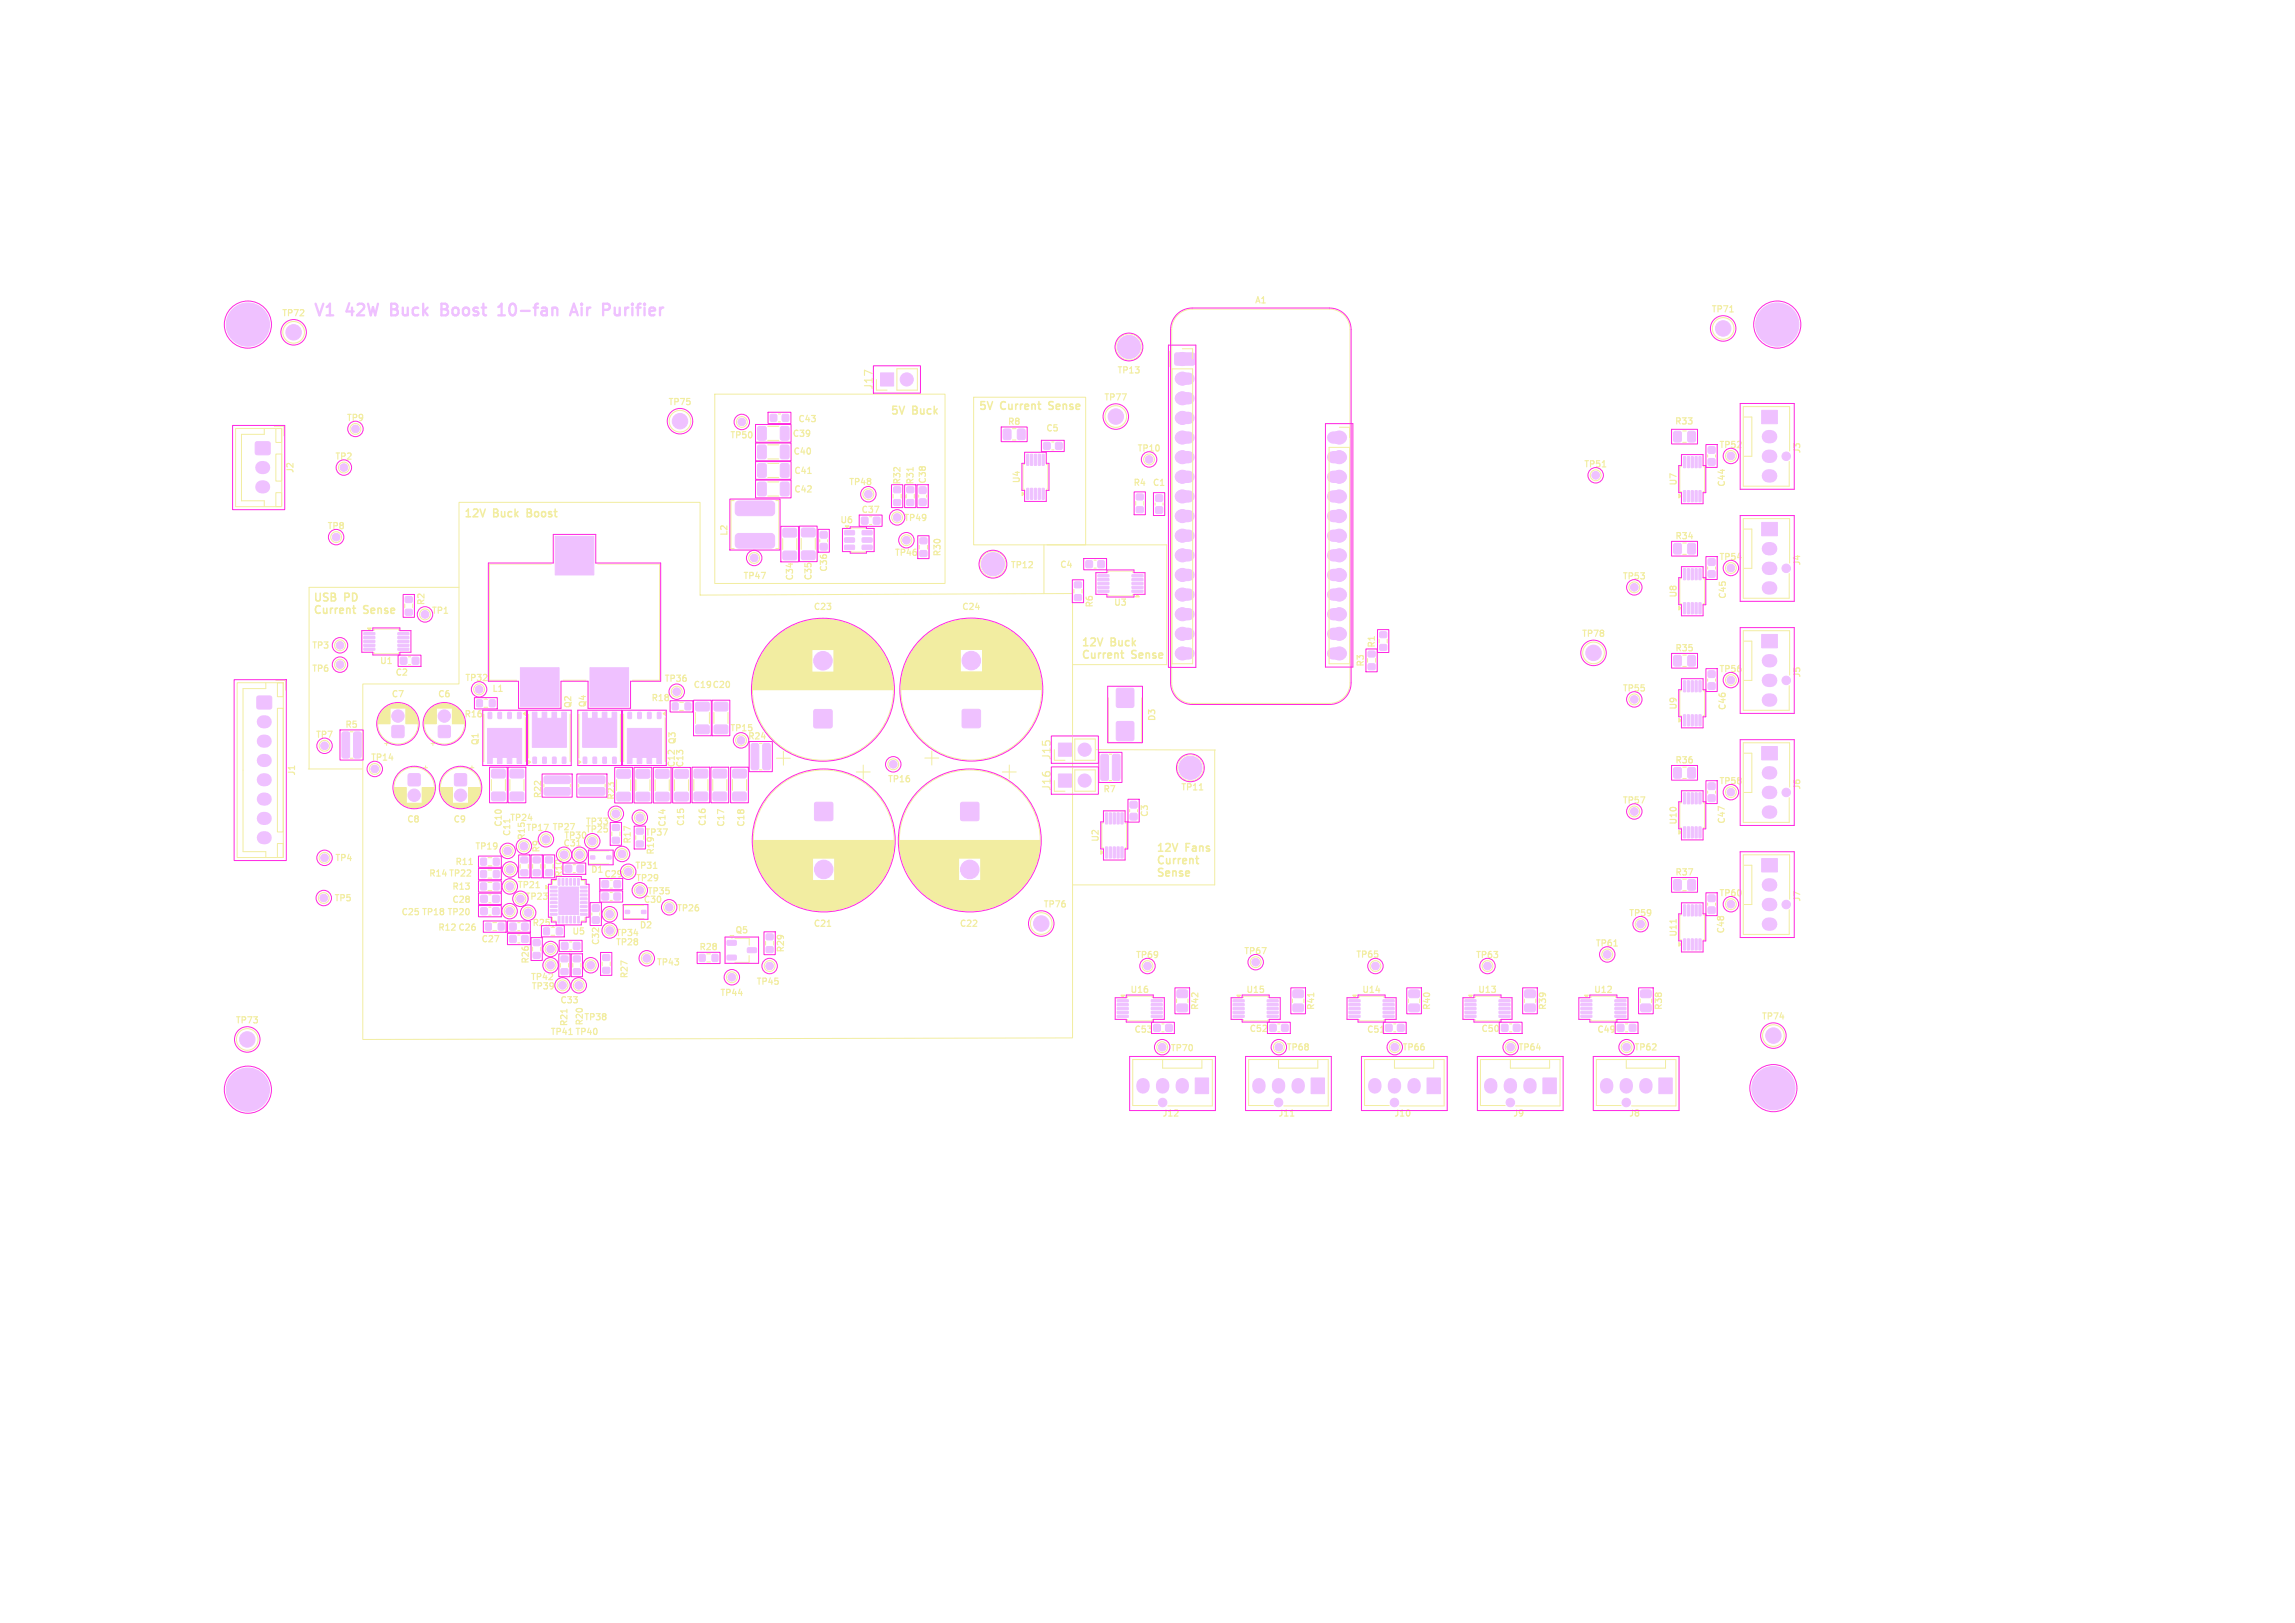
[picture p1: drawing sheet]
<svg xmlns="http://www.w3.org/2000/svg" width="297mm" height="210mm" viewBox="0 0 297 210" stroke-linecap="round" stroke-linejoin="round" font-family="sans-serif">
<defs><g id="words">
<g font-size="2.1" fill="#efc1ff">
<text x="40.5" y="41">V1</text>
<text x="45" y="41">42W</text>
<text x="51.3" y="41">Buck</text>
<text x="58.4" y="41">Boost</text>
<text x="66.4" y="41">10-fan</text>
<text x="76.4" y="41">Air</text>
<text x="81.1" y="41">Purifier</text>
</g>
<g font-size="1.4" fill="#f2eda1">
<text x="113.1" y="50.6" transform="rotate(-90 113.1 50.6)">J17</text>
<text x="115.2" y="53.7">5V</text>
<text x="118.2" y="53.7">Buck</text>
<text x="126.6" y="53.1">5V</text>
<text x="129.6" y="53.1">Current</text>
<text x="136.2" y="53.1">Sense</text>
<text x="60" y="67">12V</text>
<text x="63.9" y="67">Buck</text>
<text x="68.7" y="67">Boost</text>
<text x="40.5" y="77.9">USB</text>
<text x="44.7" y="77.9">PD</text>
<text x="40.5" y="79.5">Current</text>
<text x="47.1" y="79.5">Sense</text>
<text x="139.9" y="83.7">12V</text>
<text x="143.8" y="83.7">Buck</text>
<text x="139.9" y="85.3">Current</text>
<text x="146.5" y="85.3">Sense</text>
<text x="136.2" y="98.5" transform="rotate(-90 136.2 98.5)">J15</text>
<text x="136.2" y="102.5" transform="rotate(-90 136.2 102.5)">J16</text>
<text x="149.6" y="110.3">12V</text>
<text x="149.6" y="111.9">Current</text>
<text x="149.6" y="113.5">Sense</text>
<text x="153.5" y="110.3">Fans</text>
</g>
<g font-size="1.1" fill="#f2eda1">
<text x="36.4" y="41.1">TP72</text>
<text x="162.3" y="39.5">A1</text>
<text x="221.4" y="40.6">TP71</text>
<text x="86.4" y="52.6">TP75</text>
<text x="142.8" y="52">TP77</text>
<text x="144.5" y="48.5">TP13</text>
<text x="43.3" y="59.7">TP2</text>
<text x="44.8" y="54.7">TP9</text>
<text x="94.4" y="56.9">TP50</text>
<text x="102.5" y="56.7">C39</text>
<text x="102.6" y="59">C40</text>
<text x="103.2" y="54.8">C43</text>
<text x="130.3" y="55.2">R8</text>
<text x="135.3" y="56">C5</text>
<text x="147.1" y="58.6">TP10</text>
<text x="216.7" y="55.1">R33</text>
<text x="222.4" y="58.2">TP52</text>
<text x="233.2" y="58.8" transform="rotate(-90 233.2 58.8)">J3</text>
<text x="38.2" y="61.3" transform="rotate(-90 38.2 61.3)">J2</text>
<text x="102.7" y="61.5">C41</text>
<text x="102.7" y="63.9">C42</text>
<text x="109.8" y="63">TP48</text>
<text x="116.7" y="62.8" transform="rotate(-90 116.7 62.8)">R32</text>
<text x="118.4" y="62.8" transform="rotate(-90 118.4 62.8)">R31</text>
<text x="120" y="62.7" transform="rotate(-90 120 62.7)">C38</text>
<text x="132.2" y="62.6" transform="rotate(-90 132.2 62.6)">U4</text>
<text x="146.6" y="63.1">R4</text>
<text x="149.1" y="63.1">C1</text>
<text x="204.9" y="60.7">TP51</text>
<text x="217.2" y="62.9" transform="rotate(-90 217.2 62.9)">U7</text>
<text x="223.4" y="63.1" transform="rotate(-90 223.4 63.1)">C44</text>
<text x="42.3" y="68.7">TP8</text>
<text x="94.3" y="69.4" transform="rotate(-90 94.3 69.4)">L2</text>
<text x="108.6" y="67.9">U6</text>
<text x="111.4" y="66.6">C37</text>
<text x="116.9" y="67.6">TP49</text>
<text x="216.7" y="70">R34</text>
<text x="96.1" y="75.1">TP47</text>
<text x="102.8" y="75.2" transform="rotate(-90 102.8 75.2)">C34</text>
<text x="105.2" y="75.2" transform="rotate(-90 105.2 75.2)">C35</text>
<text x="107.2" y="74.1" transform="rotate(-90 107.2 74.1)">C36</text>
<text x="115.7" y="72.1">TP46</text>
<text x="121.9" y="72.1" transform="rotate(-90 121.9 72.1)">R30</text>
<text x="130.7" y="73.7">TP12</text>
<text x="137.1" y="73.7">C4</text>
<text x="209.9" y="75.2">TP53</text>
<text x="217.2" y="77.4" transform="rotate(-90 217.2 77.4)">U8</text>
<text x="222.4" y="72.7">TP54</text>
<text x="223.6" y="77.6" transform="rotate(-90 223.6 77.6)">C45</text>
<text x="233.2" y="73.3" transform="rotate(-90 233.2 73.3)">J4</text>
<text x="55.1" y="78.4" transform="rotate(-90 55.1 78.4)">R2</text>
<text x="55.8" y="79.6">TP1</text>
<text x="105.2" y="79.1">C23</text>
<text x="124.4" y="79.1">C24</text>
<text x="141.6" y="78.7" transform="rotate(-90 141.6 78.7)">R6</text>
<text x="144.1" y="78.6">U3</text>
<text x="178.1" y="83.9" transform="rotate(-90 178.1 83.9)">R1</text>
<text x="204.6" y="82.6">TP78</text>
<text x="40.3" y="87.1">TP6</text>
<text x="40.3" y="84.1">TP3</text>
<text x="49.1" y="86.1">U1</text>
<text x="51.1" y="87.6">C2</text>
<text x="60.1" y="88.3">TP32</text>
<text x="63.6" y="89.7">L1</text>
<text x="85.9" y="88.4">TP36</text>
<text x="89.6" y="89.2">C19 C20</text>
<text x="176.7" y="86.4" transform="rotate(-90 176.7 86.4)">R3</text>
<text x="209.9" y="89.7">TP55</text>
<text x="216.7" y="84.5">R35</text>
<text x="222.4" y="87.2">TP56</text>
<text x="233.2" y="87.8" transform="rotate(-90 233.2 87.8)">J5</text>
<text x="40.8" y="95.7">TP7</text>
<text x="44.6" y="94.4">R5</text>
<text x="50.6" y="90.4">C7</text>
<text x="56.6" y="90.4">C6</text>
<text x="60" y="93">R16</text>
<text x="74.1" y="91.7" transform="rotate(-90 74.1 91.7)">Q2</text>
<text x="76" y="91.6" transform="rotate(-90 76 91.6)">Q4</text>
<text x="84.2" y="90.9">R18</text>
<text x="94.4" y="94.8">TP15</text>
<text x="96.7" y="95.9">R24</text>
<text x="149.7" y="93.4" transform="rotate(-90 149.7 93.4)">D3</text>
<text x="217.2" y="91.9" transform="rotate(-90 217.2 91.9)">U9</text>
<text x="223.5" y="92" transform="rotate(-90 223.5 92)">C46</text>
<text x="38.4" y="100.5" transform="rotate(-90 38.4 100.5)">J1</text>
<text x="47.9" y="98.6">TP14</text>
<text x="62.1" y="96.5" transform="rotate(-90 62.1 96.5)">Q1</text>
<text x="87.5" y="99.4" transform="rotate(-90 87.5 99.4)">C12</text>
<text x="87.6" y="96.4" transform="rotate(-90 87.6 96.4)">Q3</text>
<text x="88.6" y="99.4" transform="rotate(-90 88.6 99.4)">C13</text>
<text x="114.8" y="101.4">TP16</text>
<text x="216.7" y="99">R36</text>
<text x="222.4" y="101.7">TP58</text>
<text x="52.6" y="106.6">C8</text>
<text x="58.6" y="106.6">C9</text>
<text x="65.1" y="107.1" transform="rotate(-90 65.1 107.1)">C10</text>
<text x="65.9" y="106.4">TP24</text>
<text x="68" y="107.7">TP17 TP27</text>
<text x="70.2" y="103.4" transform="rotate(-90 70.2 103.4)">R22</text>
<text x="75.7" y="106.9">TP33</text>
<text x="75.7" y="107.9">TP25</text>
<text x="79.7" y="103.6" transform="rotate(-90 79.7 103.6)">R23</text>
<text x="86.3" y="107.1" transform="rotate(-90 86.3 107.1)">C14</text>
<text x="88.7" y="107" transform="rotate(-90 88.7 107)">C15</text>
<text x="91.5" y="107" transform="rotate(-90 91.5 107)">C16</text>
<text x="93.9" y="107.1" transform="rotate(-90 93.9 107.1)">C17</text>
<text x="96.5" y="107.1" transform="rotate(-90 96.5 107.1)">C18</text>
<text x="142.7" y="102.7">R7</text>
<text x="148.8" y="105.8" transform="rotate(-90 148.8 105.8)">C3</text>
<text x="152.7" y="102.5">TP11</text>
<text x="209.9" y="104.2">TP57</text>
<text x="217.2" y="106.8" transform="rotate(-90 217.2 106.8)">U10</text>
<text x="223.4" y="106.7" transform="rotate(-90 223.4 106.7)">C47</text>
<text x="233.2" y="102.3" transform="rotate(-90 233.2 102.3)">J6</text>
<text x="43.3" y="111.6">TP4</text>
<text x="55.4" y="113.6">R14 TP22</text>
<text x="58.8" y="112.1">R11</text>
<text x="61.4" y="110.1">TP19</text>
<text x="66.2" y="108.3" transform="rotate(-90 66.2 108.3)">C11</text>
<text x="68.1" y="108.8" transform="rotate(-90 68.1 108.8)">R15</text>
<text x="70" y="110.4" transform="rotate(-90 70 110.4)">R9</text>
<text x="72.8" y="109.7">C31</text>
<text x="72.9" y="108.7">TP30</text>
<text x="76.4" y="113.1">D1</text>
<text x="78.1" y="113.7">C29</text>
<text x="81.8" y="109.3" transform="rotate(-90 81.8 109.3)">R17</text>
<text x="82.1" y="112.6">TP31</text>
<text x="83.4" y="108.3">TP37</text>
<text x="84.8" y="110.7" transform="rotate(-90 84.8 110.7)">R19</text>
<text x="142.4" y="109" transform="rotate(-90 142.4 109)">U2</text>
<text x="216.7" y="113.5">R37</text>
<text x="43.2" y="116.8">TP5</text>
<text x="51.8" y="118.6">C25 TP18 TP20</text>
<text x="58.4" y="117">C28</text>
<text x="58.4" y="115.3">R13</text>
<text x="66.9" y="115.1">TP21</text>
<text x="67.9" y="116.6">TP23</text>
<text x="82.2" y="114.2">TP29</text>
<text x="83.2" y="117">C30</text>
<text x="83.7" y="115.9">TP35</text>
<text x="87.5" y="118.1">TP26</text>
<text x="134.9" y="117.6">TP76</text>
<text x="210.7" y="118.8">TP59</text>
<text x="222.4" y="116.2">TP60</text>
<text x="233.2" y="116.8" transform="rotate(-90 233.2 116.8)">J7</text>
<text x="56.6" y="120.6">R12 C26</text>
<text x="62.2" y="122.1">C27</text>
<text x="68.6" y="124.8" transform="rotate(-90 68.6 124.8)">R26</text>
<text x="68.8" y="120">R25</text>
<text x="74" y="121.1">U5</text>
<text x="77.7" y="122.4" transform="rotate(-90 77.7 122.4)">C32</text>
<text x="79.6" y="121.3">TP34</text>
<text x="79.6" y="122.5">TP28</text>
<text x="82.7" y="120.3">D2</text>
<text x="84.9" y="125.1">TP43</text>
<text x="90.4" y="123.1">R28</text>
<text x="95.1" y="121">Q5</text>
<text x="101.7" y="123.4" transform="rotate(-90 101.7 123.4)">R29</text>
<text x="105.2" y="120.1">C21</text>
<text x="124.1" y="120.1">C22</text>
<text x="146.9" y="124.2">TP69</text>
<text x="160.9" y="123.7">TP67</text>
<text x="175.4" y="124.1">TP65</text>
<text x="190.9" y="124.2">TP63</text>
<text x="206.4" y="122.7">TP61</text>
<text x="217.2" y="121.3" transform="rotate(-90 217.2 121.3)">U11</text>
<text x="223.3" y="120.9" transform="rotate(-90 223.3 120.9)">C48</text>
<text x="68.6" y="127">TP42</text>
<text x="68.7" y="128.2">TP39</text>
<text x="72.4" y="130">C33</text>
<text x="81.4" y="126.7" transform="rotate(-90 81.4 126.7)">R27</text>
<text x="93.1" y="129.1">TP44</text>
<text x="97.8" y="127.6">TP45</text>
<text x="146.2" y="128.7">U16</text>
<text x="155.3" y="130.8" transform="rotate(-90 155.3 130.8)">R42</text>
<text x="161.2" y="128.7">U15</text>
<text x="170.3" y="130.8" transform="rotate(-90 170.3 130.8)">R41</text>
<text x="176.2" y="128.7">U14</text>
<text x="185.3" y="130.8" transform="rotate(-90 185.3 130.8)">R40</text>
<text x="191.2" y="128.7">U13</text>
<text x="200.3" y="130.8" transform="rotate(-90 200.3 130.8)">R39</text>
<text x="206.2" y="128.7">U12</text>
<text x="215.3" y="130.8" transform="rotate(-90 215.3 130.8)">R38</text>
<text x="30.4" y="132.6">TP73</text>
<text x="71.1" y="134.1">TP41 TP40</text>
<text x="73.6" y="132.9" transform="rotate(-90 73.6 132.9)">R21</text>
<text x="75.5" y="132.2">TP38</text>
<text x="75.6" y="132.8" transform="rotate(-90 75.6 132.8)">R20</text>
<text x="146.7" y="133.8">C53</text>
<text x="151.4" y="136.2">TP70</text>
<text x="161.6" y="133.7">C52</text>
<text x="166.4" y="136.1">TP68</text>
<text x="176.8" y="133.8">C51</text>
<text x="181.4" y="136.1">TP66</text>
<text x="191.6" y="133.7">C50</text>
<text x="196.4" y="136.1">TP64</text>
<text x="206.6" y="133.8">C49</text>
<text x="211.4" y="136.1">TP62</text>
<text x="227.9" y="132.1">TP74</text>
<text x="150.3" y="144.7">J12</text>
<text x="165.3" y="144.7">J11</text>
<text x="180.3" y="144.7">J10</text>
<text x="195.7" y="144.7">J9</text>
<text x="210.7" y="144.7">J8</text>
</g>
<text font-size="1.1" fill="#ff26e2" x="72.9" y="113.6" transform="rotate(-90 72.9 113.6)">R10</text>
</g></defs>
<g fill="none" stroke="#efc1ff" stroke-width=".3">
<path d="M51.1 39.3h-.5v1.5h.6M57.8 39.4l-.2-.1h-.5v1.5l.7-.1M57.8 39.9l-.2 .1M75.3 39.3v.1M75.3 39.8v1M75.3 39.3l-.1 .1h.1M80.2 39.8v1M50.6 40h.5M57.1 40h.5M57.6 40l.2 .1M64.5 40.8h.8M73.8 40.8l.5-1.5 .5 1.5"/>
<path d="M73.9 40.4h.7M80.2 40.7l-.2 .1"/>
</g>
<g fill="#efc1ff" stroke="#efc1ff" stroke-width=".13">
<path d="M146.5 76.4h1.3l.1 .2-.1 .1h-1.2z"/>
<path d="M146.5 75.9h1.3l.1 .2-.1 .1h-1.2z"/>
<path d="M146.5 75.4h1.3l.1 .2-.1 .1h-1.2z"/>
<path d="M146.5 74.9h1.3l.1 .2-.1 .1h-1.2z"/>
<path d="M146.5 74.4h1.3l.1 .2-.1 .1h-1.2z"/>
<path d="M142.1 74.4h1.3l.1 .2-.1 .1h-1.3z"/>
<path d="M142.1 74.9h1.3l.1 .2-.1 .1h-1.3z"/>
<path d="M142.1 75.4h1.3l.1 .2-.1 .1h-1.3z"/>
<path d="M142.1 75.9h1.3l.1 .2-.1 .1h-1.3z"/>
<path d="M142.1 76.4h1.3l.1 .2-.1 .1h-1.3z"/>
<path d="M228 96.6h2v1.7h-2z"/>
<path d="M152.1 45.7h.2h2.2l.1 .2v1.2l-.2 .2-2.2-.1-.2-.2z"/>
<path d="M184.7 139.5h1.7v2h-1.7z"/>
<path d="M56.8 93.9h.1h1.3l.1 .2-.1 1.3-.2 .1-1.2-.1-.1-.2z"/>
<path d="M149.6 65.6h.1h.7l.1 .2-.1 .6-.2 .1-.6-.1-.1-.2z"/>
<path d="M149.6 64.1l.1-.1 .7 .1 .1 .1-.1 .6-.2 .1-.6-.1-.1-.1z"/>
<path d="M63.9 111.1h.7v.8h-.7z"/>
<path d="M62.2 111.1h.7v.8h-.7z"/>
<path d="M143.1 109.6l.2 .1v1.3h-.3z"/>
<path d="M143.6 109.6l.3 .1v1.3h-.1h-.3z"/>
<path d="M144.1 109.6l.2 .1v1.3h-.3z"/>
<path d="M144.6 109.6l.2 .1v1.3h-.3z"/>
<path d="M145.1 109.6l.2 .1v1.3h-.2z"/>
<path d="M145.1 105.2l.2 .1v1.3h-.2z"/>
<path d="M144.6 105.2l.2 .1v1.3h-.3z"/>
<path d="M144.1 105.2l.2 .1v1.3h-.3z"/>
<path d="M143.6 105.2l.3 .1v1.3h-.1h-.3z"/>
<path d="M143.1 105.2l.2 .1v1.3h-.3z"/>
<path d="M75 100.5l.1-.1h3l.2 .3v.5l-.3 .2h-2.9l-.2-.2z"/>
<path d="M75 102l.1-.1h3l.2 .3v.5l-.3 .2h-2.9l-.2-.2z"/>
<path d="M53.4 85.1l.2-.1 .6 .1v.2v.6l-.2 .1-.6-.1-.1-.1z"/>
<path d="M51.8 85.1l.2-.1 .6 .1 .1 .2-.1 .6-.2 .1-.6-.1v-.1z"/>
<path d="M69 110.9h.9v.7h-.9z"/>
<path d="M69 112.6h.9v.7h-.9z"/>
<path d="M66.1 99.6l.2-.1h1.3l.2 .3v.7l-.3 .2h-1.3l-.2-.3z"/>
<path d="M66.1 102.5h.2h1.3l.2 .2v.8l-.3 .1h-1.3l-.2-.2z"/>
<path d="M182.4 128.1h.1h1l.2 .2v.6l-.3 .2h-.9l-.2-.2z"/>
<path d="M182.4 130l.1-.1h1l.2 .3v.6l-.3 .1h-.9l-.2-.2z"/>
<path d="M75.4 92.2h.6v.8h.7v-.8h.6v.8h.6v-.8h.6v.8h.7v-.8h.6v4.5h-4.4z"/>
<path d="M75.5 98h.3h.1v.7v.1l-.4-.1z"/>
<path d="M76.8 98h.3h.1v.7l-.1 .1-.4-.1z"/>
<path d="M78 98h.4h.1v.7l-.1 .1-.4-.1z"/>
<path d="M79.3 98h.3h.2v.7l-.1 .1-.4-.1z"/>
<path d="M169.7 139.5h1.7v2h-1.7z"/>
<path d="M70.5 100.5l.1-.1h3l.2 .3v.5l-.3 .2h-2.9l-.2-.2z"/>
<path d="M70.5 102l.1-.1h3l.2 .3v.5l-.3 .2h-2.9l-.2-.2z"/>
<path d="M165.9 132.6l.1-.1 .7 .1v.2v.6l-.2 .1-.6-.1-.1-.1z"/>
<path d="M164.3 132.6l.2-.1 .6 .1 .1 .2-.1 .6-.2 .1-.6-.1v-.1z"/>
<path d="M105.4 91.9l.1-.1h1.9l.2 .1 .1 .2v1.9l-.1 .1-.2 .1h-1.9l-.1-.1-.1-.1v-1.9z"/>
<path d="M78 125.2h.9v.7h-.9z"/>
<path d="M78 123.6h.9v.6h-.9z"/>
<path d="M68.9 92.2h.6v.8h.7v-.8h.6v.8h.6v-.8h.6v.8h.7v-.8h.6v4.5h-4.4z"/>
<path d="M69 98h.3h.1v.7v.1l-.5-.1z"/>
<path d="M70.2 98h.4h.1v.7l-.1 .1-.4-.1z"/>
<path d="M71.5 98h.4h.1v.7l-.1 .1-.4-.1z"/>
<path d="M72.8 98h.3h.1v.7v.1l-.4-.1z"/>
<path d="M152.4 128.1h.1h1l.2 .2v.6l-.3 .2h-.9l-.2-.2z"/>
<path d="M152.4 130l.1-.1h1l.2 .3v.6l-.3 .1h-.9l-.2-.2z"/>
<path d="M63.1 94.3h4.4v4.5h-.6v-.8h-.7v.8h-.6v-.8h-.6v.8h-.6v-.8h-.7v.8h-.6z"/>
<path d="M67 92.2h.3h.2v.7l-.1 .1-.4-.1z"/>
<path d="M65.7 92.2h.4h.1v.7l-.1 .1-.4-.1z"/>
<path d="M64.5 92.2h.3h.1v.7l-.1 .1-.4-.1z"/>
<path d="M63.2 92.2h.3h.1v.7v.1l-.4-.1z"/>
<path d="M74.2 123.7h.9v.7h-.9z"/>
<path d="M74.2 125.4h.9v.7h-.9z"/>
<path d="M147.1 65.6h.8v.7h-.8z"/>
<path d="M147.1 64h.8v.6h-.8z"/>
<path d="M228 111.1h2v1.7h-2z"/>
<path d="M197.4 128.1h.2h.9l.2 .2v.6l-.3 .2h-.9l-.2-.2z"/>
<path d="M197.4 130l.2-.1h.9l.2 .3v.6l-.3 .1h-.9l-.2-.2z"/>
<path d="M124.4 103.9l.1-.1h1.9l.2 .1 .1 .2v1.9l-.1 .1-.2 .1h-1.9l-.1-.1-.1-.1v-1.9z"/>
<path d="M109.3 68.7l1.2-.1 .1 .2v.3l-.1 .1h-1.1l-.1-.1z"/>
<path d="M109.3 69.6h1.2l.1 .1v.4l-.1 .1h-1.1l-.1-.2z"/>
<path d="M109.3 70.6l1.2-.1 .1 .2v.3l-.1 .1h-1.1l-.1-.1z"/>
<path d="M111.6 70.6l1.2-.1 .1 .2v.3l-.2 .1h-1.1v-.1z"/>
<path d="M111.6 69.6h1.2l.1 .1v.4l-.2 .1h-1.1v-.2z"/>
<path d="M111.6 68.7l1.2-.1 .1 .2v.3l-.2 .1h-1.1v-.1z"/>
<path d="M63.8 115.9l.2-.1 .6 .1v.2v.6l-.2 .1-.6-.1-.1-.1z"/>
<path d="M62.2 115.9l.2-.1 .6 .1 .1 .2-.1 .6-.2 .1-.6-.1v-.1z"/>
<path d="M216.6 113.9l.7-.1 .3 .2v1l-.2 .2h-.6l-.2-.2v-.9z"/>
<path d="M218.5 113.9l.7-.1 .2 .2v1l-.1 .2h-.6l-.3-.2v-.9z"/>
<path d="M84.9 99.6h.2h1.3l.2 .2v.7l-.3 .2h-1.3l-.2-.2z"/>
<path d="M84.9 102.6l.2-.1h1.3l.2 .3v.7l-.3 .2-1.3-.1-.2-.2z"/>
<path d="M71.2 114.7h.9v.2h-.8z"/>
<path d="M71.2 115.2h.9v.2h-.8z"/>
<path d="M71.2 115.7h.9v.2h-.8z"/>
<path d="M71.2 116.2h.9v.2h-.8z"/>
<path d="M71.2 116.7h.9v.2h-.8z"/>
<path d="M71.2 117.2h.9v.2h-.8z"/>
<path d="M71.2 117.7h.9v.2h-.8z"/>
<path d="M71.2 118.2h.9v.2h-.8z"/>
<path d="M72.2 118.6h.3l-.1 .8h-.2z"/>
<path d="M72.7 118.6h.3l-.1 .8h-.2z"/>
<path d="M73.2 118.6h.3l-.1 .8h-.2z"/>
<path d="M73.7 118.6h.3l-.1 .8h-.2z"/>
<path d="M74.2 118.6h.3l-.1 .8h-.2z"/>
<path d="M74.7 118.6h.3l-.1 .8h-.2z"/>
<path d="M75.1 118.2h.8l.1 .2h-.9z"/>
<path d="M75.1 117.7h.8l.1 .2h-.9z"/>
<path d="M75.1 117.2h.8l.1 .2h-.9z"/>
<path d="M75.1 116.7h.8l.1 .2h-.9z"/>
<path d="M75.1 116.2h.8l.1 .2h-.9z"/>
<path d="M75.1 115.7h.8l.1 .2h-.9z"/>
<path d="M75.1 115.2h.8l.1 .2h-.9z"/>
<path d="M75.1 114.7h.8l.1 .2h-.9z"/>
<path d="M74.7 113.7h.3l-.1 .8h-.2z"/>
<path d="M74.2 113.7h.3l-.1 .8h-.2z"/>
<path d="M73.7 113.7h.3l-.1 .8h-.2z"/>
<path d="M73.2 113.7h.3l-.1 .8h-.2z"/>
<path d="M72.7 113.7h.3l-.1 .8h-.2z"/>
<path d="M72.2 113.7h.3l-.1 .8h-.2z"/>
<path d="M72.3 114.8h2.6v3.5h-2.6z"/>
<path d="M159.6 129.4h1.3l.1 .2-.1 .1h-1.2z"/>
<path d="M159.6 129.9h1.3l.1 .2-.1 .1h-1.2z"/>
<path d="M159.6 130.4h1.3l.1 .2-.1 .1h-1.2z"/>
<path d="M159.6 130.9h1.3l.1 .2-.1 .1h-1.2z"/>
<path d="M159.6 131.4h1.3l.1 .2-.1 .1h-1.2z"/>
<path d="M164 131.4h1.3l.1 .2-.1 .1h-1.3z"/>
<path d="M164 130.9h1.3l.1 .2-.1 .1h-1.3z"/>
<path d="M164 130.4h1.3l.1 .2-.1 .1h-1.3z"/>
<path d="M164 129.9h1.3l.1 .2-.1 .1h-1.3z"/>
<path d="M164 129.4h1.3l.1 .2-.1 .1h-1.3z"/>
<path d="M111.5 67l.2-.1 .6 .1 .1 .1-.1 .7-.2 .1-.6-.1-.1-.2z"/>
<path d="M113.1 67l.1-.1 .6 .1 .1 .1-.1 .7-.1 .1-.6-.1-.1-.2z"/>
<path d="M150.9 132.6l.1-.1 .7 .1v.2v.6l-.2 .1-.6-.1-.1-.1z"/>
<path d="M149.3 132.6l.2-.1 .6 .1 .1 .2-.1 .6-.2 .1-.6-.1v-.1z"/>
<path d="M98.1 57.6h.8l.3 .1v1.4l-.2 .3h-.7l-.3-.2v-1.4z"/>
<path d="M101 57.6h.9l.2 .1v1.4l-.1 .3h-.8l-.2-.2v-1.4z"/>
<path d="M67.5 119.5l.2-.1 .6 .1 .1 .2-.1 .6-.2 .1-.6-.1v-.1z"/>
<path d="M66 119.5l.1-.1 .7 .1v.2v.6l-.2 .1-.6-.1-.1-.1z"/>
<path d="M216.6 55.9l.7-.1 .3 .2v1l-.2 .2h-.6l-.2-.2v-.9z"/>
<path d="M218.5 55.9l.7-.1 .2 .2v1l-.1 .2h-.6l-.3-.2v-.9z"/>
<path d="M216.6 99.4l.7-.1 .3 .2v1l-.2 .2h-.6l-.2-.2v-.9z"/>
<path d="M218.5 99.4l.7-.1 .2 .2v1l-.1 .2h-.6l-.3-.2v-.9z"/>
<path d="M210.9 132.6l.2-.1 .6 .1v.2v.6l-.2 .1-.6-.1-.1-.1z"/>
<path d="M209.3 132.6l.2-.1 .6 .1 .1 .2-.1 .6-.2 .1-.6-.1v-.1z"/>
<path d="M105.5 103.9l.1-.1h1.9l.2 .1 .1 .2v1.9l-.1 .1-.2 .1h-1.9l-.1-.1-.1-.1v-1.9z"/>
<path d="M67.5 121.1l.2-.1 .6 .1 .1 .2-.1 .6-.2 .1-.6-.1v-.1z"/>
<path d="M66 121.1l.1-.1 .7 .1v.2v.6l-.2 .1-.6-.1-.1-.1z"/>
<path d="M79.3 108.4h.8v.7h-.8z"/>
<path d="M79.3 106.7h.8v.7h-.8z"/>
<path d="M87.4 99.6h.1h1.4l.2 .2v.7l-.2 .2h-1.4l-.2-.2z"/>
<path d="M87.4 102.6l.1-.1h1.4l.2 .3v.7l-.2 .2-1.4-.1-.2-.2z"/>
<path d="M67.4 110.9h.9v.7h-.9z"/>
<path d="M67.4 112.6h.9v.7h-.9z"/>
<path d="M76.7 117.1h.2h.6l.1 .2-.1 .6-.2 .1-.6-.1-.1-.2z"/>
<path d="M76.7 118.7l.2-.1 .6 .1 .1 .1-.1 .6-.2 .1-.6-.1-.1-.1z"/>
<path d="M195.9 132.6l.1-.1 .7 .1v.2v.6l-.2 .1-.6-.1-.1-.1z"/>
<path d="M194.3 132.6l.2-.1 .6 .1 .1 .2-.1 .6-.2 .1-.6-.1v-.1z"/>
<path d="M63.8 117.5l.2-.1 .6 .1v.2v.6l-.2 .1-.6-.1-.1-.1z"/>
<path d="M62.2 117.5l.2-.1 .6 .1 .1 .2-.1 .6-.2 .1-.6-.1v-.1z"/>
<path d="M33.1 57.2h.2h1.4h.2l.1 .2-.1 1.4-.2 .1h-1.4l-.2-.1-.1-.2z"/>
<path d="M217.9 78l.2 .1v1.3h-.2z"/>
<path d="M218.4 78l.3 .1v1.3h-.1h-.2z"/>
<path d="M218.9 78l.3 .1v1.3h-.1h-.3z"/>
<path d="M219.4 78l.2 .1v1.3h-.3z"/>
<path d="M219.9 78l.2 .1v1.3h-.3z"/>
<path d="M219.9 73.6l.2 .1v1.3h-.3z"/>
<path d="M219.4 73.6l.2 .1v1.3h-.3z"/>
<path d="M218.9 73.6l.3 .1v1.3h-.1h-.3z"/>
<path d="M218.4 73.6l.3 .1v1.3h-.1h-.2z"/>
<path d="M217.9 73.6l.2 .1v1.3h-.2z"/>
<path d="M77.9 115.6l.2-.1 .6 .1 .1 .2-.1 .6-.2 .1-.6-.1v-.1z"/>
<path d="M79.5 115.6l.1-.1 .7 .1v.2v.6l-.2 .1-.6-.1-.1-.1z"/>
<path d="M99.2 120.9h.8v.7h-.8z"/>
<path d="M99.2 122.5h.8v.7h-.8z"/>
<path d="M174.6 129.4h1.4v.2v.1h-1.3z"/>
<path d="M174.6 129.9h1.4v.2v.1h-1.3z"/>
<path d="M174.6 130.4h1.4v.2v.1h-1.3z"/>
<path d="M174.6 130.9h1.4v.2v.1h-1.3z"/>
<path d="M174.6 131.4h1.4v.2v.1h-1.3z"/>
<path d="M179 131.4h1.3l.1 .2-.1 .1h-1.3z"/>
<path d="M179 130.9h1.3l.1 .2-.1 .1h-1.3z"/>
<path d="M179 130.4h1.3l.1 .2-.1 .1h-1.3z"/>
<path d="M179 129.9h1.3l.1 .2-.1 .1h-1.3z"/>
<path d="M179 129.4h1.3l.1 .2-.1 .1h-1.3z"/>
<path d="M178.6 83.4h.8v.7h-.8z"/>
<path d="M178.6 81.8h.8v.7h-.8z"/>
<path d="M221.1 115.8h.1h.7l.1 .2-.1 .6-.2 .1-.6-.1-.1-.1z"/>
<path d="M221.1 117.4l.1-.1 .7 .1 .1 .2-.1 .6h-.2h-.6l-.1-.2z"/>
<path d="M80.9 117.8h.6v.4h-.6z"/>
<path d="M83 117.8h.6v.4h-.6z"/>
<path d="M217.9 63.5l.2 .1v1.3h-.2z"/>
<path d="M218.4 63.5l.3 .1v1.3h-.1h-.2z"/>
<path d="M218.9 63.5l.3 .1v1.3h-.1h-.3z"/>
<path d="M219.4 63.5l.2 .1v1.3h-.3z"/>
<path d="M219.9 63.5l.2 .1v1.3h-.3z"/>
<path d="M219.9 59.1l.2 .1v1.3h-.3z"/>
<path d="M219.4 59.1l.2 .1v1.3h-.3z"/>
<path d="M218.9 59.1l.3 .1v1.3h-.1h-.3z"/>
<path d="M218.4 59.1l.3 .1v1.3h-.1h-.2z"/>
<path d="M217.9 59.1l.2 .1v1.3h-.2z"/>
<path d="M137 100.2h1.7v1.7h-1.7z"/>
<path d="M99.7 53.7l.2-.1 .6 .1v.1v.7l-.2 .1-.6-.1v-.2z"/>
<path d="M101.3 53.7l.1-.1 .6 .1 .1 .1-.1 .7-.1 .1-.6-.1-.1-.2z"/>
<path d="M221.1 86.8h.1h.7l.1 .2-.1 .6-.2 .1-.6-.1-.1-.1z"/>
<path d="M221.1 88.4l.1-.1 .7 .1 .1 .2-.1 .6h-.2h-.6l-.1-.2z"/>
<path d="M98.1 55.2h.8l.3 .1v1.4l-.2 .3h-.7l-.3-.2v-1.4z"/>
<path d="M101 55.2h.9l.2 .1v1.4l-.1 .3h-.8l-.2-.2v-1.4z"/>
<path d="M89.9 99.6l.2-.1h1.3l.2 .3v.7l-.3 .2h-1.3l-.2-.3z"/>
<path d="M89.9 102.5h.2h1.3l.2 .2v.8l-.3 .1h-1.3l-.2-.2z"/>
<path d="M69 121.6h.9v.7h-.9z"/>
<path d="M69 123.3h.9v.7h-.9z"/>
<path d="M74.7 112l.2-.1 .6 .1v.2v.6l-.2 .1-.6-.1-.1-.1z"/>
<path d="M73.2 112l.1-.1 .6 .1 .1 .2-.1 .6-.1 .1-.6-.1-.1-.1z"/>
<path d="M217.9 92.5l.2 .1v1.3h-.2z"/>
<path d="M218.4 92.5l.3 .1v1.3h-.1h-.2z"/>
<path d="M218.9 92.5l.3 .1v1.3h-.1h-.3z"/>
<path d="M219.4 92.5l.2 .1v1.3h-.3z"/>
<path d="M219.9 92.5l.2 .1v1.3h-.3z"/>
<path d="M219.9 88.1l.2 .1v1.3h-.3z"/>
<path d="M219.4 88.1l.2 .1v1.3h-.3z"/>
<path d="M218.9 88.1l.3 .1v1.3h-.1h-.3z"/>
<path d="M218.4 88.1l.3 .1v1.3h-.1h-.2z"/>
<path d="M217.9 88.1l.2 .1v1.3h-.2z"/>
<path d="M64.5 119.5h.7v.8h-.7z"/>
<path d="M62.9 119.5h.6v.8h-.6z"/>
<path d="M124.6 91.9l.2-.1h1.8l.2 .1 .1 .1v1.9l-.1 .2-.2 .1h-1.9l-.1-.1-.1-.2v-1.9z"/>
<path d="M92.3 99.6l.2-.1h1.4l.1 .3v.7l-.2 .2h-1.4l-.1-.3z"/>
<path d="M92.3 102.5h.2h1.4l.1 .2v.8l-.2 .1h-1.4l-.1-.2z"/>
<path d="M77.9 114l.2-.1 .6 .1 .1 .2-.1 .6-.2 .1-.6-.1v-.1z"/>
<path d="M79.5 114l.1-.1 .7 .1v.2v.6l-.2 .1-.6-.1-.1-.1z"/>
<path d="M47.1 81.9h1.3l.1 .2-.1 .1h-1.3z"/>
<path d="M47.1 82.4h1.3l.1 .2-.1 .1h-1.3z"/>
<path d="M47.1 82.9h1.3l.1 .2-.1 .1h-1.3z"/>
<path d="M47.1 83.4h1.3l.1 .2-.1 .1h-1.3z"/>
<path d="M47.1 83.9h1.3l.1 .2-.1 .1h-1.3z"/>
<path d="M51.5 83.9h1.3l.1 .2-.1 .1h-1.3z"/>
<path d="M51.5 83.4h1.3l.1 .2-.1 .1h-1.3z"/>
<path d="M51.5 82.9h1.3l.1 .2-.1 .1h-1.3z"/>
<path d="M51.5 82.4h1.3l.1 .2-.1 .1h-1.3z"/>
<path d="M51.5 81.9h1.3l.1 .2-.1 .1h-1.3z"/>
<path d="M144.6 129.4h1.3l.1 .2-.1 .1h-1.2z"/>
<path d="M144.6 129.9h1.3l.1 .2-.1 .1h-1.2z"/>
<path d="M144.6 130.4h1.3l.1 .2-.1 .1h-1.2z"/>
<path d="M144.6 130.9h1.3l.1 .2-.1 .1h-1.2z"/>
<path d="M144.6 131.4h1.3l.1 .2-.1 .1h-1.2z"/>
<path d="M149 131.4h1.3l.1 .2-.1 .1h-1.3z"/>
<path d="M149 130.9h1.3l.1 .2-.1 .1h-1.3z"/>
<path d="M149 130.4h1.3l.1 .2-.1 .1h-1.3z"/>
<path d="M149 129.9h1.3l.1 .2-.1 .1h-1.3z"/>
<path d="M149 129.4h1.3l.1 .2-.1 .1h-1.3z"/>
<path d="M119 63h.1h.7l.1 .2-.1 .6-.1 .1-.7-.1-.1-.1z"/>
<path d="M119 64.6l.1-.1 .7 .1 .1 .2-.1 .6h-.1h-.7l-.1-.2z"/>
<path d="M81.2 94.3h4.4v4.5h-.6v-.8h-.7v.8h-.6v-.8h-.6v.8h-.6v-.8h-.7v.8h-.6z"/>
<path d="M85.1 92.2h.3h.1v.7v.1l-.4-.1z"/>
<path d="M83.8 92.2h.4h.1v.7l-.1 .1-.4-.1z"/>
<path d="M82.5 92.2h.4h.1v.7l-.1 .1-.4-.1z"/>
<path d="M81.3 92.2h.3h.1v.7v.1l-.5-.1z"/>
<path d="M115.7 64.7h.8v.7h-.8z"/>
<path d="M115.7 63h.8v.7h-.8z"/>
<path d="M82.4 99.6h.1h1.4l.2 .2v.7l-.2 .2h-1.4l-.2-.2z"/>
<path d="M82.4 102.6l.1-.1h1.4l.2 .3v.7l-.2 .2-1.4-.1-.2-.2z"/>
<path d="M58.9 100.2l.1-.1 1.3 .1 .1 .2-.1 1.2-.2 .1-1.2-.1-.1-.1z"/>
<path d="M72 120.1h.7v.8h-.7z"/>
<path d="M70.4 120.1h.7v.8h-.7z"/>
<path d="M113.9 48.3h1.7v1.7h-1.7z"/>
<path d="M94.9 99.6l.2-.1h1.3l.2 .3v.7l-.3 .2h-1.3l-.2-.3z"/>
<path d="M94.9 102.5h.2h1.3l.2 .2v.8l-.3 .1h-1.3l-.2-.2z"/>
<path d="M217.9 121.5l.2 .1v1.3h-.2z"/>
<path d="M218.4 121.5l.3 .1v1.3h-.1h-.2z"/>
<path d="M218.9 121.5l.3 .1v1.3h-.1h-.3z"/>
<path d="M219.4 121.5l.2 .1v1.3h-.3z"/>
<path d="M219.9 121.5l.2 .1v1.3h-.3z"/>
<path d="M219.9 117.1l.2 .1v1.3h-.3z"/>
<path d="M219.4 117.1l.2 .1v1.3h-.3z"/>
<path d="M218.9 117.1l.3 .1v1.3h-.1h-.3z"/>
<path d="M218.4 117.1l.3 .1v1.3h-.1h-.2z"/>
<path d="M217.9 117.1l.2 .1v1.3h-.2z"/>
<path d="M139.1 77h.8v.7h-.8z"/>
<path d="M139.1 75.3h.8v.7h-.8z"/>
<path d="M214.7 139.5h1.7v2h-1.7z"/>
<path d="M52.9 100.2l.1-.1 1.3 .1 .1 .2-.1 1.2-.1 .1-1.3-.1-.1-.1z"/>
<path d="M90.1 93.9l.1-.1h1.4l.2 .3v.7l-.2 .2-1.4-.1-.2-.2z"/>
<path d="M90.1 90.9h.1h1.4l.2 .2v.7l-.2 .2h-1.4l-.2-.2z"/>
<path d="M63.7 99.6l.1-.1h1.4l.2 .3v.7l-.3 .2h-1.3l-.2-.3z"/>
<path d="M63.7 102.5h.1h1.4l.2 .2v.8l-.3 .1h-1.3l-.2-.2z"/>
<path d="M129.9 55.6l.7-.1 .2 .2v1l-.1 .2h-.6l-.3-.2v-.9z"/>
<path d="M131.7 55.6l.7-.1 .3 .2v1l-.2 .2h-.6l-.2-.2-.1-.9z"/>
<path d="M98.1 60h.8l.3 .1v1.4l-.2 .3h-.7l-.3-.2v-1.4z"/>
<path d="M101 60h.9l.2 .1v1.4l-.1 .3h-.8l-.2-.2v-1.4z"/>
<path d="M88.7 91h.7v.8h-.7z"/>
<path d="M87 91h.7v.8h-.7z"/>
<path d="M144.5 93.4h.2h1.8h.2v.2v2v.2l-.2 .1h-1.8l-.2-.1-.1-.2v-2z"/>
<path d="M144.5 89.1h.2h1.8h.2v.2v2v.2l-.2 .1h-1.8l-.2-.1-.1-.2v-2z"/>
<path d="M167.4 128.1h.2h.9l.2 .2v.6l-.3 .2h-.9l-.2-.2z"/>
<path d="M167.4 130l.2-.1h.9l.2 .3v.6l-.3 .1h-.9l-.2-.2z"/>
<path d="M50.8 93.9h.1h1.3l.1 .2-.1 1.3-.1 .1-1.3-.1-.1-.2z"/>
<path d="M146.3 103.7h.1h.7l.1 .2-.1 .6-.1 .1-.7-.1-.1-.1z"/>
<path d="M146.3 105.3l.1-.1 .7 .1 .1 .2-.1 .6h-.1h-.7l-.1-.2z"/>
<path d="M216.6 70.4l.7-.1 .3 .2v1l-.2 .2h-.6l-.2-.2v-.9z"/>
<path d="M218.5 70.4l.7-.1 .2 .2v1l-.1 .2h-.6l-.3-.2v-.9z"/>
<path d="M119.1 71.3h.8v.7h-.8z"/>
<path d="M119.1 69.6h.8v.7h-.8z"/>
<path d="M79.9 99.6h.1h1.4l.2 .2v.7l-.3 .2h-1.3l-.2-.2z"/>
<path d="M79.9 102.6l.1-.1h1.4l.2 .3v.7l-.3 .2-1.3-.1-.2-.2z"/>
<path d="M90.5 123.5h.7v.9h-.7z"/>
<path d="M92.2 123.5h.7v.9h-.7z"/>
<path d="M94.1 121.7h1.1l.1 .1v.4l-.2 .1h-.9l-.1-.1z"/>
<path d="M94.1 123.6h1.1l.1 .1v.4l-.2 .1h-.9l-.1-.1z"/>
<path d="M96.7 122.7l1.1-.1 .1 .2v.4l-.1 .1h-1l-.1-.2z"/>
<path d="M95.3 69.2l.3-.2h4.3l.2 .2 .1 .2v1.1l-.1 .3-.3 .1h-4.3l-.2-.1-.1-.3v-1.1z"/>
<path d="M95.3 65l.3-.2h4.3l.2 .2 .1 .2v1.1l-.1 .3-.3 .1h-4.3l-.2-.1-.1-.3v-1.1z"/>
<path d="M70.6 112.6h.9v.7h-.9z"/>
<path d="M70.6 110.9h.9v.7h-.9z"/>
<path d="M228 53.1h2v1.7h-2z"/>
<path d="M63.9 112.7h.7v.8h-.7z"/>
<path d="M62.2 112.7h.7v.8h-.7z"/>
<path d="M180.9 132.6l.2-.1 .6 .1v.2v.6l-.2 .1-.6-.1-.1-.1z"/>
<path d="M179.3 132.6l.2-.1 .6 .1 .1 .2-.1 .6-.2 .1-.6-.1v-.1z"/>
<path d="M44.3 94.8l.7-.1 .2 .2 .1 3-.2 .2h-.6l-.2-.2-.1-2.9z"/>
<path d="M45.8 94.8l.7-.1 .2 .2v3l-.1 .2h-.6l-.2-.2-.1-2.9z"/>
<path d="M106.2 70.4l.1-.1 .7 .1 .1 .1-.1 .6-.2 .1-.6-.1-.1-.1z"/>
<path d="M106.2 68.8h.1h.7l.1 .2-.1 .6-.2 .1-.6-.1-.1-.2z"/>
<path d="M142.5 97.7l.7-.1 .2 .2v3l-.1 .2h-.6l-.2-.2-.1-2.9z"/>
<path d="M144 97.7l.7-.1 .2 .2v3l-.1 .2h-.6l-.2-.2-.1-2.9z"/>
<path d="M154.7 139.5h1.7v2h-1.7z"/>
<path d="M137 96.2h1.7v1.7h-1.7z"/>
<path d="M98.1 62.4h.8l.3 .1v1.4l-.2 .3h-.7l-.3-.2v-1.4z"/>
<path d="M101 62.4h.9l.2 .1v1.4l-.1 .3h-.8l-.2-.2v-1.4z"/>
<path d="M221.1 101.3h.1h.7l.1 .2-.1 .6-.2 .1-.6-.1-.1-.1z"/>
<path d="M221.1 102.9l.1-.1 .7 .1 .1 .2-.1 .6h-.2h-.6l-.1-.2z"/>
<path d="M212.4 128.1h.1h1l.2 .2v.6l-.3 .2h-.9l-.2-.2z"/>
<path d="M212.4 130l.1-.1h1l.2 .3v.6l-.3 .1h-.9l-.2-.2z"/>
<path d="M76.4 110.8h.6v.3h-.6z"/>
<path d="M78.5 110.8h.6v.3h-.6z"/>
<path d="M189.6 129.4h1.3l.1 .2-.1 .1h-1.3z"/>
<path d="M189.6 129.9h1.3l.1 .2-.1 .1h-1.3z"/>
<path d="M189.6 130.4h1.3l.1 .2-.1 .1h-1.3z"/>
<path d="M189.6 130.9h1.3l.1 .2-.1 .1h-1.3z"/>
<path d="M189.6 131.4h1.3l.1 .2-.1 .1h-1.3z"/>
<path d="M194 131.4h1.3l.1 .2-.1 .1h-1.2z"/>
<path d="M194 130.9h1.3l.1 .2-.1 .1h-1.2z"/>
<path d="M194 130.4h1.3l.1 .2-.1 .1h-1.2z"/>
<path d="M194 129.9h1.3l.1 .2-.1 .1h-1.2z"/>
<path d="M194 129.4h1.3l.1 .2-.1 .1h-1.2z"/>
<path d="M177.1 85.9h.8v.7h-.8z"/>
<path d="M177.1 84.3h.8v.7h-.8z"/>
<path d="M63.9 114.3h.7v.8h-.7z"/>
<path d="M62.2 114.3h.7v.8h-.7z"/>
<path d="M140.6 72.6l.1-.1 .6 .1 .1 .2-.1 .6-.1 .1-.6-.1-.1-.1z"/>
<path d="M142.1 72.6l.2-.1 .6 .1v.2v.6l-.2 .1-.6-.1-.1-.1z"/>
<path d="M199.7 139.5h1.7v2h-1.7z"/>
<path d="M217.9 107l.2 .1v1.3h-.2z"/>
<path d="M218.4 107l.3 .1v1.3h-.1h-.2z"/>
<path d="M218.9 107l.3 .1v1.3h-.1h-.3z"/>
<path d="M219.4 107l.2 .1v1.3h-.3z"/>
<path d="M219.9 107l.2 .1v1.3h-.3z"/>
<path d="M219.9 102.6l.2 .1v1.3h-.3z"/>
<path d="M219.4 102.6l.2 .1v1.3h-.3z"/>
<path d="M218.9 102.6l.3 .1v1.3h-.1h-.3z"/>
<path d="M218.4 102.6l.3 .1v1.3h-.1h-.2z"/>
<path d="M217.9 102.6l.2 .1v1.3h-.2z"/>
<path d="M101.4 71.4l.2-.1h1.3l.2 .3v.7l-.3 .2-1.3-.1-.2-.2z"/>
<path d="M101.4 68.4h.2h1.3l.2 .2v.7l-.3 .2h-1.3l-.2-.2z"/>
<path d="M71.9 69.4h5v5h-5z"/>
<path d="M67.3 86.4h5v5h-5z"/>
<path d="M76.3 86.4h5v5h-5z"/>
<path d="M132.9 63.2l.3 .1v1.3h-.1h-.3z"/>
<path d="M133.4 63.2l.2 .1v1.3h-.3z"/>
<path d="M133.9 63.2l.2 .1v1.3h-.2z"/>
<path d="M134.4 63.2l.3 .1v1.3h-.1h-.3z"/>
<path d="M134.9 63.2l.2 .1v1.3h-.3z"/>
<path d="M134.9 58.8l.2 .1v1.3h-.3z"/>
<path d="M134.4 58.8l.3 .1v1.3h-.1h-.3z"/>
<path d="M133.9 58.8l.2 .1v1.3h-.2z"/>
<path d="M133.4 58.8l.2 .1v1.3h-.3z"/>
<path d="M132.9 58.8l.3 .1v1.3h-.1h-.3z"/>
<path d="M97.3 96.3l.6-.1 .3 .2v3l-.2 .2h-.6l-.2-.2v-2.9z"/>
<path d="M98.8 96.3l.6-.1 .3 .2v3l-.2 .2h-.6l-.2-.2v-2.9z"/>
<path d="M204.6 129.4h1.4v.2v.1h-1.4z"/>
<path d="M204.6 129.9h1.4v.2v.1h-1.4z"/>
<path d="M204.6 130.4h1.4v.2v.1h-1.4z"/>
<path d="M204.6 130.9h1.4v.2v.1h-1.4z"/>
<path d="M204.6 131.4h1.4v.2v.1h-1.4z"/>
<path d="M209 131.4h1.3l.1 .2-.1 .1h-1.3z"/>
<path d="M209 130.9h1.3l.1 .2-.1 .1h-1.3z"/>
<path d="M209 130.4h1.3l.1 .2-.1 .1h-1.3z"/>
<path d="M209 129.9h1.3l.1 .2-.1 .1h-1.3z"/>
<path d="M209 129.4h1.3l.1 .2-.1 .1h-1.3z"/>
<path d="M72.6 123.7h.9v.7h-.9z"/>
<path d="M72.6 125.4h.9v.7h-.9z"/>
<path d="M221.1 72.3h.1h.7l.1 .2-.1 .6-.2 .1-.6-.1-.1-.1z"/>
<path d="M221.1 73.9l.1-.1 .7 .1 .1 .2-.1 .6h-.2h-.6l-.1-.2z"/>
<path d="M117.4 63h.8v.7h-.8z"/>
<path d="M117.4 64.7h.8v.7h-.8z"/>
<path d="M228 82.1h2v1.7h-2z"/>
<path d="M63.4 90.6h.6v.8h-.6z"/>
<path d="M61.7 90.6h.7v.8h-.7z"/>
<path d="M74.2 122l.2-.1 .6 .1 .1 .2-.1 .6-.2 .1-.6-.1v-.1z"/>
<path d="M72.7 122l.1-.1 .7 .1v.2v.6l-.2 .1-.6-.1-.1-.1z"/>
<path d="M92.5 93.9l.2-.1h1.3l.2 .3v.7l-.3 .2-1.3-.1-.2-.2z"/>
<path d="M92.5 90.9h.2h1.3l.2 .2v.7l-.3 .2h-1.3l-.2-.2z"/>
<path d="M33.3 90.1h.2h1.4h.2l.1 .2-.1 1.4-.2 .1h-1.4l-.2-.1-.1-.2z"/>
<path d="M216.6 84.9l.7-.1 .3 .2v1l-.2 .2h-.6l-.2-.2v-.9z"/>
<path d="M218.5 84.9l.7-.1 .2 .2v1l-.1 .2h-.6l-.3-.2v-.9z"/>
<path d="M103.8 71.3h.1h1.4l.2 .2v.8l-.3 .1h-1.3l-.2-.2z"/>
<path d="M103.8 68.4l.1-.1h1.4l.2 .3v.7l-.3 .2h-1.3l-.2-.3z"/>
<path d="M82.4 108.9h.8v.6h-.8z"/>
<path d="M82.4 107.2h.8v.7h-.8z"/>
<path d="M228 67.6h2v1.7h-2z"/>
<path d="M52.5 77.2h.8v.7h-.8z"/>
<path d="M52.5 78.9h.8v.7h-.8z"/>
<path d="M221.1 57.8h.1h.7l.1 .2-.1 .6-.2 .1-.6-.1-.1-.1z"/>
<path d="M221.1 59.4l.1-.1 .7 .1 .1 .2-.1 .6h-.2h-.6l-.1-.2z"/>
<path d="M135.1 57.3l.1-.1 .7 .1v.2v.6l-.2 .1-.6-.1-.1-.1z"/>
<path d="M136.6 57.3l.2-.1 .6 .1 .1 .2-.1 .6-.2 .1-.6-.1v-.1z"/>
<circle cx="86.6" cy="117.4" r=".5"/>
<circle cx="231.2" cy="102.5" r=".55"/>
<circle cx="180.5" cy="142.7" r=".55"/>
<circle cx="206.5" cy="61.5" r=".5"/>
<circle cx="57.5" cy="92.7" r=".8"/>
<circle cx="55" cy="79.5" r=".5"/>
<circle cx="224" cy="102.5" r=".5"/>
<circle cx="178" cy="125" r=".5"/>
<circle cx="72.8" cy="127.5" r=".5"/>
<circle cx="71.2" cy="124.9" r=".5"/>
<circle cx="224" cy="88" r=".5"/>
<circle cx="83.7" cy="124" r=".5"/>
<circle cx="70.6" cy="108.6" r=".5"/>
<circle cx="208" cy="123.5" r=".5"/>
<circle cx="224" cy="117" r=".5"/>
<circle cx="192.5" cy="125" r=".5"/>
<circle cx="165.5" cy="142.7" r=".55"/>
<circle cx="87.6" cy="89.5" r=".5"/>
<circle cx="115.6" cy="98.9" r=".5"/>
<circle cx="67.3" cy="116.3" r=".5"/>
<circle cx="106.5" cy="85.5" r="1.2"/>
<circle cx="96" cy="54.6" r=".5"/>
<circle cx="229.5" cy="140.8" r="2.8"/>
<circle cx="43.5" cy="69.5" r=".5"/>
<circle cx="165.5" cy="135.5" r=".5"/>
<circle cx="32" cy="134.5" r="1"/>
<circle cx="211.5" cy="105" r=".5"/>
<circle cx="211.5" cy="76" r=".5"/>
<circle cx="231.2" cy="117" r=".55"/>
<circle cx="99.6" cy="125" r=".5"/>
<circle cx="46" cy="55.5" r=".5"/>
<circle cx="125.5" cy="112.5" r="1.2"/>
<circle cx="78.9" cy="118.3" r=".5"/>
<circle cx="224" cy="59" r=".5"/>
<circle cx="82.8" cy="105.8" r=".5"/>
<circle cx="106.6" cy="112.5" r="1.2"/>
<circle cx="223" cy="42.5" r="1"/>
<circle cx="162.5" cy="124.5" r=".5"/>
<circle cx="44" cy="86" r=".5"/>
<circle cx="95.9" cy="95.8" r=".5"/>
<circle cx="71.2" cy="122.8" r=".5"/>
<circle cx="134.7" cy="119.5" r="1"/>
<circle cx="68.3" cy="118.1" r=".5"/>
<circle cx="42" cy="111" r=".5"/>
<circle cx="173.3" cy="56.6" r=".85"/>
<circle cx="173.3" cy="59.2" r=".85"/>
<circle cx="173.3" cy="61.7" r=".85"/>
<circle cx="173.3" cy="64.2" r=".85"/>
<circle cx="173.3" cy="66.8" r=".85"/>
<circle cx="173.3" cy="69.3" r=".85"/>
<circle cx="173.3" cy="71.9" r=".85"/>
<circle cx="173.3" cy="74.4" r=".85"/>
<circle cx="173.3" cy="76.9" r=".85"/>
<circle cx="173.3" cy="79.5" r=".85"/>
<circle cx="173.3" cy="82" r=".85"/>
<circle cx="173.3" cy="84.6" r=".85"/>
<circle cx="66" cy="112.5" r=".5"/>
<circle cx="48.5" cy="99.5" r=".5"/>
<circle cx="65.7" cy="110.1" r=".5"/>
<circle cx="140.4" cy="101" r=".85"/>
<circle cx="206.2" cy="84.5" r="1"/>
<circle cx="116.1" cy="66.9" r=".5"/>
<circle cx="229.5" cy="134" r="1"/>
<circle cx="65.9" cy="117.9" r=".5"/>
<circle cx="125.7" cy="85.5" r="1.2"/>
<circle cx="94.7" cy="126.4" r=".5"/>
<circle cx="230" cy="42" r="2.8"/>
<circle cx="62" cy="89.2" r=".5"/>
<circle cx="153" cy="46.5" r=".85"/>
<circle cx="153" cy="49" r=".85"/>
<circle cx="153" cy="51.5" r=".85"/>
<circle cx="153" cy="54.1" r=".85"/>
<circle cx="153" cy="56.6" r=".85"/>
<circle cx="153" cy="59.2" r=".85"/>
<circle cx="153" cy="61.7" r=".85"/>
<circle cx="153" cy="64.2" r=".85"/>
<circle cx="153" cy="66.8" r=".85"/>
<circle cx="153" cy="69.3" r=".85"/>
<circle cx="153" cy="71.9" r=".85"/>
<circle cx="153" cy="74.4" r=".85"/>
<circle cx="153" cy="76.9" r=".85"/>
<circle cx="153" cy="79.5" r=".85"/>
<circle cx="153" cy="82" r=".85"/>
<circle cx="153" cy="84.6" r=".85"/>
<circle cx="195.5" cy="135.5" r=".5"/>
<circle cx="117.3" cy="69.9" r=".5"/>
<circle cx="154.1" cy="99.3" r="1.5"/>
<circle cx="44" cy="83.5" r=".5"/>
<circle cx="210.5" cy="135.5" r=".5"/>
<circle cx="79.7" cy="105.3" r=".5"/>
<circle cx="66" cy="114.7" r=".5"/>
<circle cx="76.5" cy="124.9" r=".5"/>
<circle cx="146.1" cy="44.9" r="1.5"/>
<circle cx="59.6" cy="102.9" r=".8"/>
<circle cx="32.1" cy="141" r="2.8"/>
<circle cx="76.6" cy="108.9" r=".5"/>
<circle cx="117.3" cy="49.1" r=".85"/>
<circle cx="148.5" cy="125" r=".5"/>
<circle cx="41.9" cy="116.2" r=".5"/>
<circle cx="42" cy="96.5" r=".5"/>
<circle cx="88" cy="54.5" r="1"/>
<circle cx="212.3" cy="119.6" r=".5"/>
<circle cx="112.4" cy="63.9" r=".5"/>
<circle cx="210.5" cy="142.7" r=".55"/>
<circle cx="53.6" cy="102.9" r=".8"/>
<circle cx="51.5" cy="92.7" r=".8"/>
<circle cx="128.5" cy="73" r="1.5"/>
<circle cx="38" cy="43" r="1"/>
<circle cx="150.4" cy="135.5" r=".5"/>
<circle cx="73" cy="110.6" r=".5"/>
<circle cx="80.5" cy="110.5" r=".5"/>
<circle cx="32.1" cy="42" r="2.8"/>
<circle cx="78.9" cy="120.4" r=".5"/>
<circle cx="211.5" cy="90.5" r=".5"/>
<circle cx="231.2" cy="59" r=".55"/>
<circle cx="144.4" cy="53.9" r="1"/>
<circle cx="67.8" cy="109.5" r=".5"/>
<circle cx="150.5" cy="142.7" r=".55"/>
<circle cx="224" cy="73.5" r=".5"/>
<circle cx="140.4" cy="97" r=".85"/>
<circle cx="75" cy="110.6" r=".5"/>
<circle cx="195.5" cy="142.7" r=".55"/>
<circle cx="180.5" cy="135.5" r=".5"/>
<circle cx="82.8" cy="115.2" r=".5"/>
<circle cx="44.5" cy="60.5" r=".5"/>
<circle cx="148.7" cy="59.5" r=".5"/>
<circle cx="231.2" cy="88" r=".55"/>
<circle cx="97.6" cy="72.2" r=".5"/>
<circle cx="74.9" cy="127.5" r=".5"/>
<circle cx="81.3" cy="112.8" r=".5"/>
<circle cx="231.2" cy="73.5" r=".55"/>
<circle cx="75" cy="110.6" r=".3"/>
<circle cx="78.9" cy="118.3" r=".3"/>
<circle cx="81.3" cy="112.8" r=".3"/>
<circle cx="73" cy="110.6" r=".3"/>
<circle cx="72.8" cy="127.5" r=".3"/>
<circle cx="43.5" cy="69.5" r=".3"/>
<circle cx="78.9" cy="120.4" r=".3"/>
<circle cx="82.8" cy="115.2" r=".3"/>
<circle cx="212.3" cy="119.6" r=".3"/>
<circle cx="192.5" cy="125" r=".3"/>
<circle cx="44" cy="83.5" r=".3"/>
<circle cx="148.5" cy="125" r=".3"/>
<circle cx="162.5" cy="124.5" r=".3"/>
<circle cx="44.5" cy="60.5" r=".3"/>
<circle cx="178" cy="125" r=".3"/>
<circle cx="211.5" cy="76" r=".3"/>
<circle cx="211.5" cy="105" r=".3"/>
<circle cx="206.5" cy="61.5" r=".3"/>
<circle cx="44" cy="86" r=".3"/>
<circle cx="55" cy="79.5" r=".3"/>
<circle cx="211.5" cy="90.5" r=".3"/>
<circle cx="208" cy="123.5" r=".3"/>
<circle cx="46" cy="55.5" r=".3"/>
<circle cx="74.9" cy="127.5" r=".3"/>
<circle cx="99.6" cy="125" r=".3"/>
<circle cx="117.3" cy="69.9" r=".3"/>
<circle cx="79.7" cy="105.3" r=".3"/>
<circle cx="82.8" cy="105.8" r=".3"/>
</g>
<g fill="none" stroke="#efc1ff" stroke-width="1.7">
<path d="M228.8 56.5h.4M228.8 59h.4M33.9 60.5h.2M33.9 63h.2M228.8 61.6h.4M228.8 71h.4M228.8 73.5h.4M228.8 76.1h.4M34.1 93.4h.2M34.1 95.9h.2M34.1 98.4h.2M228.8 85.5h.4"/>
<path d="M228.8 88h.4M228.8 90.6h.4M34.1 100.9h.2M34.1 103.4h.2M34.1 105.9h.2M34.1 108.4h.2M228.8 100h.4M228.8 102.5h.4M228.8 105.1h.4M228.8 114.5h.4M228.8 117h.4M228.8 119.6h.4"/>
<path d="M147.9 140.4v.3M150.5 140.4v.3M153 140.4v.3M162.9 140.4v.3M165.5 140.4v.3M168 140.4v.3M177.9 140.4v.3M180.5 140.4v.3M183 140.4v.3M192.9 140.4v.3M195.5 140.4v.3M198 140.4v.3"/>
<path d="M207.9 140.4v.3M210.5 140.4v.3M213 140.4v.3"/>
</g>
<g fill="none" stroke="#efc1ff" stroke-width="1.6">
<path d="M152.8 49h1M152.8 51.5h1M152.8 54.1h1M152.8 56.6h1M152.8 59.2h1M172.5 56.6h1M172.5 59.2h1M152.8 61.7h1M152.8 64.2h1M152.8 66.8h1M152.8 69.3h1M152.8 71.9h1"/>
<path d="M152.8 74.4h1M152.8 76.9h1M152.8 79.5h1M172.5 61.7h1M172.5 64.2h1M172.5 66.8h1M172.5 69.3h1M172.5 71.9h1M172.5 74.4h1M172.5 76.9h1M172.5 79.5h1M152.8 82h1"/>
<path d="M152.8 84.6h1M172.5 82h1M172.5 84.6h1"/>
</g>
<g fill="none" stroke="#f2eda1" stroke-width=".13">
<path d="M30.5 55.4h6v10.2h-6zM34.2 55.5v.7h-3v8.6h3v.8M35.5 55.2h1.2v1.2M35.7 55.5h.7v1.8h-.7zM35.7 58.8h.7v3.5h-.7zM92.5 51h29.8v24.5h-29.8zM99.4 57.6h1.4M99.4 59.4h1.4M99.4 55.2h1.4M99.4 57h1.4M99.4 60h1.4M100.7 53.6h.3"/>
<path d="M100.7 54.6h.3M113.4 50.5h1.4M116.1 47.7h2.6v2.8h-2.6zM126 51.4h14.5v19.1h-14.5zM131 56.9h.5M136.1 57.2h.3M136.1 58.2h.3M151.3 45.5v2M151.7 47.7h2.6v38.2h-2.6zM152.4 40.8a2.65 2.65 0 0 1 1.9-.8h17.8a2.65 2.65 0 0 1 2.6 2.6v45.8a2.65 2.65 0 0 1-2.6 2.6h-17.8a2.65 2.65 0 0 1-2.7-2.6v-45.8a2.65 2.65 0 0 1 .8-1.8zM153 45.1h1.3v1.4M172 57.9h2.7v28h-2.7z"/>
<path d="M173.3 55.3h1.4v1.3M217.8 55.8h.4M217.8 57.2h.4M221 58.9v.2M222 58.9v.2M225.7 54h1v5h-1M231.6 58.4v-5.8h-6v10.3h5.9v-3.2M35.7 63.8h.7v1.8h-.7zM52.4 78.2v.4M53.4 78.2v.4M59.4 65h31.2v12l48.2-.2v57.5l-91.9 .2v-46h12.5zM59.4 76h-19.4v23.5"/>
<path d="M71.3 73h-8v15h3.6M77.3 73h8.1v15h-3.5M95 64.8h-.4v6.2h.4M99.4 61.8h1.4M99.4 62.4h1.4M99.4 64.2h1.4M100.4 64.8h.4v6.2h-.4M101.3 69.7v1.4M103.1 69.7v1.4M103.7 69.7v1.4M105.5 69.7v1.4M106.1 69.8v.3"/>
<path d="M107.1 69.8v.3M110.2 68.4h1.8M110.2 71.4h1.8M112.5 67.9h.3M115.6 64v.4M116.6 64v.4M117.3 64v.4M118.3 64v.4M118.9 64.1v.2M119 70.6v.4M119.9 64.1v.2M120 70.6v.4"/>
<path d="M132.6 60.1h-.2v3.2h.2M135.1 70.5v6.3M135.4 60.1h.2v3.2h-.2M135.5 70.5h15.5v15.5h-12.2M139 76.3v.4M140 76.3v.4M141.6 72.5h.3M141.6 73.5h.3M143.4 74.1v-.2h3.2v.2M143.4 76.9v.2h3.2v-.2M147 64.9v.5M148 64.9v.5"/>
<path d="M149.5 65.1v.3M150.5 65.1v.3M217.6 74.9h-.2v3.2h.2M217.6 60.4h-.2v3.2h.2M217.8 71.7h.4M220.4 74.9h.2v3.2h-.2M220.4 60.4h.2v3.2h-.2M221 73.4v.2M222 73.4v.2M225.7 68.5h1v5h-1M231.6 72.9v-5.8h-6v10.3h5.9v-3.2M30.7 88.3h6v22.7h-6z"/>
<path d="M34.4 88.4v.7h-3v21.1h3v.8M35.7 88.1h1.2v1.2M35.9 88.4h.7v1.8h-.7zM35.9 91.7h.7v16h-.7zM39.9 99.5h7M45.3 98.1h.4M48.4 84.4v.2h3.2v-.2M48.4 81.6v-.2h3.2v.2M48.9 93.6h1.6M48.9 93.7h1.6M48.9 93.5h1.6M48.9 93.4h1.6"/>
<path d="M48.9 93.3h1.6M49 93.3h1.5M49 93.2h1.5M49 93.1h1.5M49 93h1.5M49 92.9h1.5M49.1 92.8h1.4M49.1 92.7h1.4M49.1 92.6h1.4M49.2 92.6h1.3M49.2 92.5h1.3M49.2 92.4h1.3"/>
<path d="M49.3 92.4h1.2M49.3 92.3h1.2M49.4 92.2h1.1M49.4 92.1h1.1M49.5 92.1h1M49.5 92h1M49.6 91.9h.9M49.7 91.8h.8M49.8 91.7h.7M49.8 96.2h.5M49.9 91.6h3.2M50 91.5h3"/>
<path d="M50 96v.5M50.1 91.5h2.8M50.2 91.4h2.6M50.3 91.3h2.4M50.4 91.3h2.2M50.5 91.3h2M50.6 91.2h1.8M50.7 91.2h1.6M50.8 91.1h1.4M51 91.1h1M51.2 91.1h.6M52.5 93.6h1.6"/>
<path d="M52.5 93.7h1.6M52.5 93.5h1.6M52.5 93.4h1.6M52.5 93.3h1.6M52.5 93.3h1.5M52.5 93.2h1.5M52.5 93.1h1.5M52.5 93h1.5M52.5 92.9h1.5M52.5 92.8h1.4M52.5 92.7h1.4M52.5 92.6h1.4"/>
<path d="M52.5 92.6h1.3M52.5 92.5h1.3M52.5 92.4h1.3M52.5 92.4h1.2M52.5 92.3h1.2M52.5 92.2h1.1M52.5 92.1h1.1M52.5 92.1h1M52.5 92h1M52.5 91.9h.9M52.5 91.8h.8M52.5 91.7h.7"/>
<path d="M52.9 86h.2M52.9 85h.2M54.8 99.3h.5M54.9 93.6h1.6M54.9 93.7h1.6M54.9 93.5h1.6M54.9 93.4h1.6M54.9 93.3h1.6M55 93.3h1.5M55 93.2h1.5M55 93.1h1.5M55 93h1.5"/>
<path d="M55 92.9h1.5M55.1 92.8h1.4M55.1 99.1v.5M55.1 92.7h1.4M55.1 92.6h1.4M55.2 92.6h1.3M55.2 92.5h1.3M55.2 92.4h1.3M55.3 92.4h1.2M55.3 92.3h1.2M55.4 92.2h1.1M55.4 92.1h1.1"/>
<path d="M55.5 92.1h1M55.5 92h1M55.6 91.9h.9M55.7 91.8h.8M55.8 91.7h.7M55.8 96.2h.5M55.9 91.6h3.2M56 91.5h3M56 96v.5M56.1 91.5h2.8M56.2 91.4h2.6M56.3 91.3h2.4"/>
<path d="M56.4 91.3h2.2M56.5 91.3h2M56.6 91.2h1.8M56.7 91.2h1.6M56.8 91.1h1.4M57 91.1h1M57.2 91.1h.6M58.5 93.6h1.6M58.5 93.7h1.6M58.5 93.5h1.6M58.5 93.4h1.6M58.5 93.3h1.6"/>
<path d="M58.5 93.3h1.5M58.5 93.2h1.5M58.5 93.1h1.5M58.5 93h1.5M58.5 92.9h1.5M58.5 92.8h1.4M58.5 92.7h1.4M58.5 92.6h1.4M58.5 92.6h1.3M58.5 92.5h1.3M58.5 92.4h1.3M58.5 92.4h1.2"/>
<path d="M58.5 92.3h1.2M58.5 92.2h1.1M58.5 92.1h1.1M58.5 92.1h1M58.5 92h1M58.5 91.9h.9M58.5 91.8h.8M58.5 91.7h.7M60.8 99.3h.5M61.1 99.1v.5M62.6 92.4v6.1M62.6 91.5h.5"/>
<path d="M62.6 90.5h.5M68 92.9v5.6M68.4 92.4v5.7M72.8 88h3M73.8 92.4v6.1M74.9 92.4v5.7M80.3 92.4v6.1M80.7 92.4v6.1M86.1 92.9v5.6M88 90.9h.4M88 91.9h.4M90 92.2v1.4"/>
<path d="M91.8 92.2v1.4M92.4 92.2v1.4M94.2 92.2v1.4M97.4 89.2h18.2M97.4 89.3h18.2M97.4 89.1h18.2M97.4 89h18.2M97.4 88.9h18.2M97.4 88.8h18.2M97.4 88.7h18.2M97.4 88.6h18.2M97.4 88.5h18.2"/>
<path d="M97.5 88.5h18M97.5 88.4h18M97.5 88.3h18M97.5 88.2h18M97.5 88.1h18M97.5 88h18M97.5 87.9h18M97.5 87.8h18M97.5 87.7h18M97.6 87.7h17.8M97.6 87.6h17.8M97.6 87.5h17.8"/>
<path d="M97.6 87.4h17.8M97.6 87.3h17.8M97.7 87.2h17.6M97.7 87.1h17.6M97.7 87h17.6M97.7 86.9h7.4M97.8 86.8h7.3M97.8 86.7h7.3M97.8 86.6h7.3M97.8 86.5h7.3M97.9 86.5h7.2M97.9 86.4h7.2"/>
<path d="M97.9 86.3h7.2M97.9 86.2h7.2M98 86.2h7.1M98 86.1h7.1M98 86h7.1M98 85.9h7.1M98.1 85.9h7M98.1 85.8h7M98.1 85.7h7M98.2 85.7h6.9M98.2 85.6h6.9M98.2 85.5h6.9"/>
<path d="M98.3 99.6h.3M98.3 85.4h6.8M98.3 85.3h6.8M98.4 85.2h6.7M98.4 85.1h6.7M98.5 85h6.6M98.5 84.9h6.6M98.6 84.9h6.5M98.6 84.8h6.5M98.6 84.7h6.5M98.7 84.7h6.4M98.7 84.6h6.4"/>
<path d="M98.7 84.5h6.4M98.8 84.5h6.3M98.8 84.4h6.3M98.9 84.3h6.2M98.9 84.2h6.2M99 84.2h6.1M99 84.1h6.1M99 84.1h15M99.1 84h14.8M99.1 83.9h14.8M99.2 83.9h14.6M99.2 83.8h14.6"/>
<path d="M99.3 83.8h14.4M99.3 83.7h14.4M99.4 83.6h14.2M99.4 83.5h14.2M99.5 83.5h14M99.5 83.4h14M99.6 83.4h13.8M99.6 83.3h13.8M99.7 83.3h13.6M99.7 83.2h13.6M99.8 83.1h13.4M99.9 83.1h13.2"/>
<path d="M99.9 83h13.2M100 82.9h13M100.1 82.8h12.8M100.2 82.7h12.6M100.3 82.6h12.4M100.4 82.5h12.2M100.5 82.5h12M100.5 98.1h1.8M100.5 82.4h12M100.6 82.4h11.8M100.6 82.3h11.8M100.7 82.3h11.6"/>
<path d="M100.7 82.2h11.6M100.8 82.2h11.4M100.8 82.1h11.4M100.9 82.1h11.2M101 82h11M101.1 81.9h10.8M101.2 81.9h10.6M101.3 81.8h10.4M101.4 81.7h10.2M101.4 97.2v1.8M101.5 81.7h10M101.6 81.6h9.8"/>
<path d="M101.7 81.5h9.6M101.8 81.5h9.4M101.9 81.4h9.2M102 81.3h9M102.1 81.3h8.8M102.2 81.3h8.6M102.2 81.2h8.6M102.3 81.2h8.4M102.4 81.1h8.2M102.5 81.1h8M102.6 81h7.8M102.7 81h7.6"/>
<path d="M102.8 80.9h7.4M102.9 80.9h7.2M103 80.9h7M103.1 80.8h6.8M103.2 80.8h6.6M103.3 80.7h6.4M103.4 80.7h6.2M103.5 80.7h6M103.6 80.6h5.8M103.7 80.6h5.6M103.9 80.5h5.2M104 80.5h5"/>
<path d="M104.1 80.5h4.8M104.3 80.4h4.4M104.5 80.4h4M104.6 80.3h3.8M104.8 80.3h3.4M105.1 80.3h2.8M105.3 80.2h2.4M105.7 80.2h1.6M106.5 80.1h.1M107.9 86h7.1M107.9 86.9h7.4M107.9 86.8h7.3"/>
<path d="M107.9 86.7h7.3M107.9 86.6h7.3M107.9 86.5h7.3M107.9 86.5h7.2M107.9 86.4h7.2M107.9 86.3h7.2M107.9 86.2h7.2M107.9 86.2h7.1M107.9 86.1h7.1M107.9 85.9h7.1M107.9 85.9h7M107.9 85.8h7"/>
<path d="M107.9 85.7h7M107.9 85.7h6.9M107.9 85.6h6.9M107.9 85.5h6.9M107.9 85.4h6.8M107.9 85.3h6.8M107.9 85.2h6.7M107.9 85.1h6.7M107.9 85h6.6M107.9 84.9h6.6M107.9 84.9h6.5M107.9 84.8h6.5"/>
<path d="M107.9 84.7h6.5M107.9 84.7h6.4M107.9 84.6h6.4M107.9 84.5h6.4M107.9 84.5h6.3M107.9 84.4h6.3M107.9 84.3h6.2M107.9 84.2h6.2M107.9 84.2h6.1M107.9 84.1h6.1M110.8 99.9h1.8M111.7 99v1.8"/>
<path d="M116.6 89.2h18.2M116.6 89.1h18.2M116.6 89h18.2M116.6 88.9h18.2M116.6 88.8h18.2M116.6 88.7h18.2M116.6 88.6h18.2M116.6 88.5h18.2M116.7 88.5h18M116.7 88.4h18M116.7 88.3h18M116.7 88.2h18"/>
<path d="M116.7 88.1h18M116.7 88h18M116.7 87.9h18M116.7 87.8h18M116.7 87.7h18M116.8 87.7h17.8M116.8 87.6h17.8M116.8 87.5h17.8M116.8 87.4h17.8M116.8 87.3h17.8M116.8 87.2h17.8M116.9 87.2h17.6"/>
<path d="M116.9 87.1h17.6M116.9 87h17.6M116.9 86.9h17.6M116.9 86.9h7.4M116.9 86.8h7.4M117 86.8h7.3M117 86.7h7.3M117 86.6h7.3M117 86.5h7.3M117.1 86.4h7.2M117.1 86.3h7.2M117.1 86.2h7.2"/>
<path d="M117.2 86.1h7.1M117.2 86h7.1M117.2 85.9h7.1M117.3 85.9h7M117.3 85.8h7M117.3 85.7h7M117.4 85.6h6.9M117.4 85.5h6.9M117.4 85.4h6.9M117.5 85.4h6.8M117.5 85.3h6.8M117.5 85.2h6.8"/>
<path d="M117.6 85.2h6.7M117.6 85.1h6.7M117.6 85h6.7M117.7 85h6.6M117.7 84.9h6.6M117.8 84.8h6.5M117.8 84.7h6.5M117.9 84.6h6.4M117.9 84.5h6.4M118 84.5h6.3M118 84.4h6.3M118 84.3h6.3"/>
<path d="M118.1 84.3h6.2M118.1 84.2h6.2M118.2 84.1h6.1M118.2 84h15M118.3 84h14.8M118.3 83.9h14.8M118.4 83.9h14.6M118.4 83.8h14.6M118.5 83.7h14.4M118.5 83.6h14.4M118.6 83.6h14.2M118.6 83.5h14.2"/>
<path d="M118.7 83.5h14M118.7 83.4h14M118.8 83.3h13.8M118.9 83.2h13.6M118.9 83.1h13.6M119 83.1h13.4M119.1 83h13.2M119.1 82.9h13.2M119.2 82.9h13M119.2 82.8h13M119.3 82.8h12.8M119.3 82.7h12.8"/>
<path d="M119.4 82.7h12.6M119.4 82.6h12.6M119.5 82.6h12.4M119.5 82.5h12.4M119.6 82.5h12.2M119.7 82.4h12M119.7 98.1h1.8M119.8 82.3h11.8M119.9 82.2h11.6M120 82.1h11.4M120.1 82.1h11.2M120.1 82h11.2"/>
<path d="M120.2 82h11M120.2 81.9h11M120.3 81.9h10.8M120.4 81.9h10.6M120.4 81.8h10.6M120.5 81.8h10.4M120.5 81.7h10.4M120.6 81.7h10.2M120.6 97.2v1.8M120.7 81.6h10M120.8 81.6h9.8M120.8 81.5h9.8"/>
<path d="M120.9 81.5h9.6M121 81.4h9.4M121.1 81.4h9.2M121.1 81.3h9.2M121.2 81.3h9M121.3 81.3h8.8M121.4 81.2h8.6M121.5 81.1h8.4M121.6 81.1h8.2M121.7 81.1h8M121.7 81h8M121.8 81h7.8"/>
<path d="M121.9 80.9h7.6M122 80.9h7.4M122.1 80.9h7.2M122.2 80.8h7M122.3 80.8h6.8M122.4 80.7h6.6M122.5 80.7h6.4M122.6 80.7h6.2M122.7 80.6h6M122.8 80.6h5.8M122.9 80.5h5.6M123.1 80.5h5.2"/>
<path d="M123.2 80.5h5M123.3 80.4h4.8M123.5 80.4h4.4M123.7 80.3h4M123.8 80.3h3.8M124 80.3h3.4M124.3 80.2h2.8M124.5 80.2h2.4M124.9 80.1h1.6M125.7 80.1h.1M127.1 86h7.1M127.1 85h6.6"/>
<path d="M127.1 86.9h7.4M127.1 86.8h7.4M127.1 86.8h7.3M127.1 86.7h7.3M127.1 86.6h7.3M127.1 86.5h7.3M127.1 86.4h7.2M127.1 86.3h7.2M127.1 86.2h7.2M127.1 86.1h7.1M127.1 85.9h7.1M127.1 85.9h7"/>
<path d="M127.1 85.8h7M127.1 85.7h7M127.1 85.6h6.9M127.1 85.5h6.9M127.1 85.4h6.9M127.1 85.4h6.8M127.1 85.3h6.8M127.1 85.2h6.8M127.1 85.2h6.7M127.1 85.1h6.7M127.1 85h6.7M127.1 84.9h6.6"/>
<path d="M127.1 84.8h6.5M127.1 84.7h6.5M127.1 84.6h6.4M127.1 84.5h6.4M127.1 84.5h6.3M127.1 84.4h6.3M127.1 84.3h6.3M127.1 84.3h6.2M127.1 84.2h6.2M127.1 84.1h6.1M129.7 99.9h1.8M130.6 99v1.8"/>
<path d="M136.4 98.4h1.4M139.1 99.6h2.6v2.8h-2.6zM139.1 95.6h2.6v2.8h-2.6zM141.9 97l15.4 .1M143.4 90.3v5.8h4.4v-5.8M143.5 97.6h.4M157.2 97.1v17.4h-18.4M178 85.2v.5M179.5 82.7v.5M217.6 89.4h-.2v3.2h.2M217.8 86.2h.4M220.4 89.4h.2v3.2h-.2"/>
<path d="M221 87.9v.2M222 87.9v.2M225.7 97.5h1v5h-1M225.7 83h1v5h-1M231.6 87.4v-5.8h-6v10.3h5.9v-3.2M35.9 109.2h.7v1.8h-.7zM51 101.9h1.6M51 102h1.6M51 102.1h1.6M51 102.2h1.6M51 102.3h1.6M51.1 102.3h1.5"/>
<path d="M51.1 102.4h1.5M51.1 102.5h1.5M51.1 102.6h1.5M51.1 102.7h1.5M51.2 102.7h1.4M51.2 102.8h1.4M51.2 102.9h1.4M51.3 103h1.3M51.3 103.1h1.3M51.4 103.2h1.2M51.4 103.3h1.2M51.5 103.3h1.1"/>
<path d="M51.5 103.4h1.1M51.5 103.5h1.1M51.6 103.5h1M51.6 103.6h1M51.7 103.6h.9M51.7 103.7h.9M51.8 103.7h.8M51.8 103.8h.8M51.9 103.8h.7M51.9 103.9h.7M52 103.9h3.2M52 104h3.2"/>
<path d="M52.1 104h3M52.2 104.1h2.8M52.3 104.1h2.6M52.3 104.2h2.6M52.4 104.2h2.4M52.5 104.3h2.2M52.6 104.3h2M52.7 104.3h1.8M52.8 104.4h1.6M52.9 104.4h1.4M53.1 104.5h1M53.3 104.5h.6"/>
<path d="M54.6 102.5h1.5M54.6 102.4h1.5M54.6 101.9h1.6M54.6 102h1.6M54.6 102.1h1.6M54.6 102.2h1.6M54.6 102.3h1.6M54.6 102.3h1.5M54.6 102.6h1.5M54.6 102.7h1.5M54.6 102.7h1.4M54.6 102.8h1.4"/>
<path d="M54.6 102.9h1.4M54.6 103h1.3M54.6 103.1h1.3M54.6 103.2h1.2M54.6 103.3h1.2M54.6 103.3h1.1M54.6 103.4h1.1M54.6 103.5h1.1M54.6 103.5h1M54.6 103.6h1M54.6 103.6h.9M54.6 103.7h.9"/>
<path d="M54.6 103.7h.8M54.6 103.8h.8M54.6 103.8h.7M54.6 103.9h.7M57 101.9h1.6M57 102h1.6M57 102.1h1.6M57 102.2h1.6M57 102.3h1.6M57.1 102.3h1.5M57.1 102.4h1.5M57.1 102.5h1.5"/>
<path d="M57.1 102.6h1.5M57.1 102.7h1.5M57.2 102.7h1.4M57.2 102.8h1.4M57.2 102.9h1.4M57.3 103h1.3M57.3 103.1h1.3M57.4 103.2h1.2M57.4 103.3h1.2M57.5 103.3h1.1M57.5 103.4h1.1M57.5 103.5h1.1"/>
<path d="M57.6 103.5h1M57.6 103.6h1M57.7 103.6h.9M57.7 103.7h.9M57.8 103.7h.8M57.8 103.8h.8M57.9 103.8h.7M57.9 103.9h.7M58 103.9h3.2M58 104h3.2M58.1 104h3M58.2 104.1h2.8"/>
<path d="M58.3 104.1h2.6M58.3 104.2h2.6M58.4 104.2h2.4M58.5 104.3h2.2M58.6 104.3h2M58.7 104.3h1.8M58.8 104.4h1.6M58.9 104.4h1.4M59.1 104.5h1M59.3 104.5h.6M60.6 102.5h1.5M60.6 102.4h1.5"/>
<path d="M60.6 101.9h1.6M60.6 102h1.6M60.6 102.1h1.6M60.6 102.2h1.6M60.6 102.3h1.6M60.6 102.3h1.5M60.6 102.6h1.5M60.6 102.7h1.5M60.6 102.7h1.4M60.6 102.8h1.4M60.6 102.9h1.4M60.6 103h1.3"/>
<path d="M60.6 103.1h1.3M60.6 103.2h1.2M60.6 103.3h1.2M60.6 103.3h1.1M60.6 103.4h1.1M60.6 103.5h1.1M60.6 103.5h1M60.6 103.6h1M60.6 103.6h.9M60.6 103.7h.9M60.6 103.7h.8M60.6 103.8h.8"/>
<path d="M60.6 103.8h.7M60.6 103.9h.7M63.2 111h.4M63.2 112h.4M63.2 112.6h.4M63.2 113.6h.4M63.2 114.2h.4M63.2 115.2h.4M63.3 117.4h.2M63.3 116.8h.2M63.3 115.8h.2M63.3 118.4h.2"/>
<path d="M63.6 100.9v1.4M63.8 119.4h.5M65.4 100.9v1.4M66 100.9v1.4M67 119.4h.3M67.3 111.9v.4M67.8 100.9v1.4M68.4 111.9v.4M68.9 111.9v.4M70 111.9v.4M70.5 111.9v.4M71.3 120h.5"/>
<path d="M71.5 118.7v.5h.5M71.6 111.9v.4M72 113.9h-.5v.5M73.8 101.5v.3M74.2 111.9h.3M74.2 112.9h.3M74.9 101.5v.3M75.2 113.9h.5v.5M75.7 118.7v.5h-.5M76.6 118.1v.3M77.6 118.1v.3M78.3 101.5v.3"/>
<path d="M78.8 110.1h-2.7v1.7h2.7M79 116.5h.2M79 115.5h.2M79 114.9h.2M79.2 107.7v.4M79.8 100.9v1.4M80.2 107.7v.4M81.6 100.9v1.4M82.3 108.1v.5M82.3 100.9v1.4M83.3 117.2h-2.7v1.7h2.7M84.1 100.9v1.4"/>
<path d="M84.8 100.9v1.4M86.6 100.9v1.4M87.3 100.9v1.4M89.1 100.9v1.4M89.8 100.9v1.4M91.6 100.9v1.4M92.2 100.9v1.4M94.1 100.9v1.4M94.8 100.9v1.4M96.6 100.9v1.4M97.5 108.8h18.2M97.5 108.9h18.2"/>
<path d="M97.5 109h18.2M97.5 109.1h18.2M97.5 109.2h18.2M97.5 109.3h18.2M97.5 109.4h18.2M97.5 109.5h18.2M97.6 109.5h18M97.6 109.6h18M97.6 109.7h18M97.6 109.8h18M97.6 109.9h18M97.6 110h18"/>
<path d="M97.6 110.1h18M97.6 110.2h18M97.6 110.3h18M97.7 110.3h17.8M97.7 110.4h17.8M97.7 110.5h17.8M97.7 110.6h17.8M97.7 110.7h17.8M97.7 110.8h17.8M97.8 110.8h17.6M97.8 110.9h17.6M97.8 111h17.6"/>
<path d="M97.8 111.1h7.4M97.8 111.2h7.4M97.9 111.2h7.3M97.9 111.3h7.3M97.9 111.4h7.3M97.9 111.5h7.3M98 111.6h7.2M98 111.7h7.2M98 111.8h7.2M98.1 111.8h7.1M98.1 111.9h7.1M98.1 112h7.1"/>
<path d="M98.1 112.1h7.1M98.2 112.1h7M98.2 112.2h7M98.2 112.3h7M98.3 112.4h6.9M98.3 112.5h6.9M98.3 112.6h6.9M98.4 112.6h6.8M98.4 112.7h6.8M98.4 112.8h6.8M98.5 112.8h6.7M98.5 112.9h6.7"/>
<path d="M98.5 113h6.7M98.6 113h6.6M98.6 113.1h6.6M98.7 113.2h6.5M98.7 113.3h6.5M98.8 113.4h6.4M98.8 113.5h6.4M98.9 113.5h6.3M98.9 113.6h6.3M99 113.7h6.2M99 113.8h6.2M99.1 113.8h6.1"/>
<path d="M99.1 113.9h6.1M99.1 114h15M99.2 114h14.8M99.2 114.1h14.8M99.3 114.1h14.6M99.3 114.2h14.6M99.4 114.3h14.4M99.4 114.4h14.4M99.5 114.4h14.2M99.5 114.5h14.2M99.6 114.5h14M99.6 114.6h14"/>
<path d="M99.7 114.6h13.8M99.7 114.7h13.8M99.8 114.8h13.6M99.9 114.9h13.4M100 115h13.2M100.1 115.1h13M100.1 115.2h13M100.2 115.2h12.8M100.3 115.3h12.6M100.3 115.4h12.6M100.4 115.4h12.4M100.5 115.5h12.2"/>
<path d="M100.6 115.6h12M100.7 115.6h11.8M100.7 115.7h11.8M100.8 115.8h11.6M100.9 115.8h11.4M100.9 115.9h11.4M101 115.9h11.2M101 116h11.2M101.1 116h11M101.2 116.1h10.8M101.3 116.1h10.6M101.3 116.2h10.6"/>
<path d="M101.4 116.2h10.4M101.5 116.3h10.2M101.6 116.4h10M101.7 116.4h9.8M101.8 116.5h9.6M101.9 116.6h9.4M102 116.6h9.2M102.1 116.7h9M102.2 116.7h8.8M102.3 116.8h8.6M102.4 116.8h8.4M102.5 116.9h8.2"/>
<path d="M102.6 116.9h8M102.6 117h8M102.7 117h7.8M102.8 117h7.6M102.9 117.1h7.4M103 117.1h7.2M103.1 117.2h7M103.2 117.2h6.8M103.3 117.2h6.6M103.4 117.3h6.4M103.5 117.3h6.2M103.6 117.4h6"/>
<path d="M103.7 117.4h5.8M103.8 117.4h5.6M104 117.5h5.2M104.1 117.5h5M104.2 117.6h4.8M104.4 117.6h4.4M104.6 117.6h4M104.7 117.7h3.8M104.9 117.7h3.4M105.2 117.8h2.8M105.4 117.8h2.4M105.8 117.8h1.6"/>
<path d="M106.6 117.9h.1M108 112h7.1M108 111.1h7.4M108 111.2h7.4M108 111.2h7.3M108 111.3h7.3M108 111.4h7.3M108 111.5h7.3M108 111.6h7.2M108 111.7h7.2M108 111.8h7.2M108 111.8h7.1"/>
<path d="M108 111.9h7.1M108 112.1h7.1M108 112.1h7M108 112.2h7M108 112.3h7M108 112.4h6.9M108 112.5h6.9M108 112.6h6.9M108 112.6h6.8M108 112.7h6.8M108 112.8h6.8M108 112.8h6.7"/>
<path d="M108 112.9h6.7M108 113h6.7M108 113h6.6M108 113.1h6.6M108 113.2h6.5M108 113.3h6.5M108 113.4h6.4M108 113.5h6.4M108 113.5h6.3M108 113.6h6.3M108 113.7h6.2M108 113.8h6.2"/>
<path d="M108 113.8h6.1M108 113.9h6.1M116.4 108.8h18.2M116.4 108.9h18.2M116.4 109h18.2M116.4 109.1h18.2M116.4 109.2h18.2M116.4 109.3h18.2M116.4 109.4h18.2M116.4 109.5h18.2M116.5 109.5h18M116.5 109.6h18"/>
<path d="M116.5 109.7h18M116.5 109.8h18M116.5 109.9h18M116.5 110h18M116.5 110.1h18M116.5 110.2h18M116.5 110.3h18M116.6 110.3h17.8M116.6 110.4h17.8M116.6 110.5h17.8M116.6 110.6h17.8M116.6 110.7h17.8"/>
<path d="M116.6 110.8h17.8M116.7 110.8h17.6M116.7 110.9h17.6M116.7 111h17.6M116.7 111.1h7.4M116.7 111.2h7.4M116.8 111.2h7.3M116.8 111.3h7.3M116.8 111.4h7.3M116.8 111.5h7.3M116.9 111.6h7.2M116.9 111.7h7.2"/>
<path d="M116.9 111.8h7.2M117 111.8h7.1M117 111.9h7.1M117 112h7.1M117 112.1h7.1M117.1 112.1h7M117.1 112.2h7M117.1 112.3h7M117.2 112.4h6.9M117.2 112.5h6.9M117.2 112.6h6.9M117.3 112.6h6.8"/>
<path d="M117.3 112.7h6.8M117.3 112.8h6.8M117.4 112.8h6.7M117.4 112.9h6.7M117.4 113h6.7M117.5 113h6.6M117.5 113.1h6.6M117.6 113.2h6.5M117.6 113.3h6.5M117.7 113.4h6.4M117.7 113.5h6.4M117.8 113.5h6.3"/>
<path d="M117.8 113.6h6.3M117.9 113.7h6.2M117.9 113.8h6.2M118 113.8h6.1M118 113.9h6.1M118 114h15M118.1 114h14.8M118.1 114.1h14.8M118.2 114.1h14.6M118.2 114.2h14.6M118.3 114.3h14.4M118.3 114.4h14.4"/>
<path d="M118.4 114.4h14.2M118.4 114.5h14.2M118.5 114.5h14M118.5 114.6h14M118.6 114.6h13.8M118.6 114.7h13.8M118.7 114.8h13.6M118.8 114.9h13.4M118.9 115h13.2M119 115.1h13M119 115.2h13M119.1 115.2h12.8"/>
<path d="M119.2 115.3h12.6M119.2 115.4h12.6M119.3 115.4h12.4M119.4 115.5h12.2M119.5 115.6h12M119.6 115.6h11.8M119.6 115.7h11.8M119.7 115.8h11.6M119.8 115.8h11.4M119.8 115.9h11.4M119.9 115.9h11.2M119.9 116h11.2"/>
<path d="M120 116h11M120.1 116.1h10.8M120.2 116.1h10.6M120.2 116.2h10.6M120.3 116.2h10.4M120.4 116.3h10.2M120.5 116.4h10M120.6 116.4h9.8M120.7 116.5h9.6M120.8 116.6h9.4M120.9 116.6h9.2M121 116.7h9"/>
<path d="M121.1 116.7h8.8M121.2 116.8h8.6M121.3 116.8h8.4M121.4 116.9h8.2M121.5 116.9h8M121.5 117h8M121.6 117h7.8M121.7 117h7.6M121.8 117.1h7.4M121.9 117.1h7.2M122 117.2h7M122.1 117.2h6.8"/>
<path d="M122.2 117.2h6.6M122.3 117.3h6.4M122.4 117.3h6.2M122.5 117.4h6M122.6 117.4h5.8M122.7 117.4h5.6M122.9 117.5h5.2M123 117.5h5M123.1 117.6h4.8M123.3 117.6h4.4M123.5 117.6h4M123.6 117.7h3.8"/>
<path d="M123.8 117.7h3.4M124.1 117.8h2.8M124.3 117.8h2.4M124.7 117.8h1.6M125.5 117.9h.1M126.9 112h7.1M126.9 111.1h7.4M126.9 111.2h7.4M126.9 111.2h7.3M126.9 111.3h7.3M126.9 111.4h7.3M126.9 111.5h7.3"/>
<path d="M126.9 111.6h7.2M126.9 111.7h7.2M126.9 111.8h7.2M126.9 111.8h7.1M126.9 111.9h7.1M126.9 112.1h7.1M126.9 112.1h7M126.9 112.2h7M126.9 112.3h7M126.9 112.4h6.9M126.9 112.5h6.9M126.9 112.6h6.9"/>
<path d="M126.9 112.6h6.8M126.9 112.7h6.8M126.9 112.8h6.8M126.9 112.8h6.7M126.9 112.9h6.7M126.9 113h6.7M126.9 113h6.6M126.9 113.1h6.6M126.9 113.2h6.5M126.9 113.3h6.5M126.9 113.4h6.4M126.9 113.5h6.4"/>
<path d="M126.9 113.5h6.3M126.9 113.6h6.3M126.9 113.7h6.2M126.9 113.8h6.2M126.9 113.8h6.1M126.9 113.9h6.1M136.4 102.4h1.4M142.8 106.5h-.2v3.2h.2M143.5 101h.4M145.6 106.5h.2v3.2h-.2M146.2 104.8v.2M147.2 104.8v.2"/>
<path d="M217.6 103.9h-.2v3.2h.2M217.6 118.4h-.2v3.2h.2M217.8 115.2h.4M217.8 100.7h.4M220.4 103.9h.2v3.2h-.2M220.4 118.4h.2v3.2h-.2M221 102.4v.2M221 116.9v.2M222 102.4v.2M222 116.9v.2M225.7 112h1v5h-1M231.6 101.9v-5.8h-6v10.3h5.9v-3.2"/>
<path d="M231.6 116.4v-5.8h-6v10.3h5.9v-3.2M63.8 120.4h.5M67 120.4h.3M67 121h.3M67 122h.3M70 122.6v.4M71.3 121h.5M72.5 124.7v.4M73.6 124.7v.4M73.7 121.9h.3M73.7 122.9h.3M74.1 124.7v.4"/>
<path d="M75.2 124.7v.4M77.9 124.5v.5M79 124.5v.5M91.5 124.5h.4M95.1 121.4h1.9v.9M96.9 123.6v.9h-1.8M99.1 121.8v.5M100.1 121.8v.5M145.9 129.1v-.2h3.2v.2M145.9 131.9v.2h3.2v-.2M150.4 132.5h.2M150.4 133.5h.2"/>
<path d="M150.5 137.2v1h5v-1M152.3 129.3v.4M153.7 129.3v.4M160.9 129.1v-.2h3.2v.2M160.9 131.9v.2h3.2v-.2M165.4 132.5h.2M165.4 133.5h.2M165.5 137.2v1h5v-1M167.3 129.3v.4M168.7 129.3v.4M175.9 129.1v-.2h3.2v.2M175.9 131.9v.2h3.2v-.2"/>
<path d="M180.4 132.5h.2M180.4 133.5h.2M180.5 137.2v1h5v-1M182.3 129.3v.4M183.7 129.3v.4M190.9 129.1v-.2h3.2v.2M190.9 131.9v.2h3.2v-.2M195.4 132.5h.2M195.4 133.5h.2M195.5 137.2v1h5v-1M197.3 129.3v.4M198.7 129.3v.4"/>
<path d="M205.9 129.1v-.2h3.2v.2M205.9 131.9v.2h3.2v-.2M210.4 132.5h.2M210.4 133.5h.2M210.5 137.2v1h5v-1M212.3 129.3v.4M213.7 129.3v.4M149.8 143.1h-3.2v-6h10.3v6h-5.8M164.8 143.1h-3.2v-6h10.3v6h-5.8M179.8 143.1h-3.2v-6h10.3v6h-5.8M194.8 143.1h-3.2v-6h10.3v6h-5.8M209.8 143.1h-3.2v-6h10.3v6h-5.8"/>
<circle cx="38" cy="43" r="1.4"/>
<circle cx="46" cy="55.5" r=".7"/>
<circle cx="88" cy="54.5" r="1.4"/>
<circle cx="96" cy="54.6" r=".7"/>
<circle cx="144.4" cy="53.9" r="1.4"/>
<circle cx="146.1" cy="44.9" r="1.7"/>
<circle cx="148.7" cy="59.4" r=".7"/>
<circle cx="223" cy="42.5" r="1.4"/>
<circle cx="224" cy="59" r=".7"/>
<circle cx="43.5" cy="69.5" r=".7"/>
<circle cx="44.5" cy="60.5" r=".7"/>
<circle cx="55" cy="79.5" r=".7"/>
<circle cx="97.6" cy="72.2" r=".7"/>
<circle cx="112.4" cy="63.9" r=".7"/>
<circle cx="116.1" cy="66.9" r=".7"/>
<circle cx="117.3" cy="69.9" r=".7"/>
<circle cx="128.5" cy="73" r="1.7"/>
<circle cx="206.5" cy="61.5" r=".7"/>
<circle cx="211.5" cy="76" r=".7"/>
<circle cx="224" cy="73.5" r=".7"/>
<circle cx="42" cy="96.5" r=".7"/>
<circle cx="44" cy="86" r=".7"/>
<circle cx="44" cy="83.5" r=".7"/>
<circle cx="48.5" cy="99.5" r=".7"/>
<circle cx="51.5" cy="93.7" r="2.62"/>
<circle cx="57.5" cy="93.7" r="2.62"/>
<circle cx="62" cy="89.2" r=".7"/>
<circle cx="87.6" cy="89.5" r=".7"/>
<circle cx="95.9" cy="95.8" r=".7"/>
<circle cx="106.5" cy="89.2" r="9.1"/>
<circle cx="115.6" cy="98.9" r=".7"/>
<circle cx="125.7" cy="89.2" r="9.1"/>
<circle cx="154" cy="99.4" r="1.7"/>
<circle cx="206.2" cy="84.5" r="1.4"/>
<circle cx="211.5" cy="90.5" r=".7"/>
<circle cx="224" cy="88" r=".7"/>
<circle cx="41.9" cy="116.2" r=".7"/>
<circle cx="42" cy="111" r=".7"/>
<circle cx="53.6" cy="101.9" r="2.62"/>
<circle cx="59.6" cy="101.9" r="2.62"/>
<circle cx="65.7" cy="110.1" r=".7"/>
<circle cx="66" cy="117.9" r=".7"/>
<circle cx="66" cy="114.7" r=".7"/>
<circle cx="66" cy="112.5" r=".7"/>
<circle cx="67.4" cy="116.3" r=".7"/>
<circle cx="67.8" cy="109.5" r=".7"/>
<circle cx="68.3" cy="118.1" r=".7"/>
<circle cx="70.7" cy="108.6" r=".7"/>
<circle cx="73" cy="110.6" r=".7"/>
<circle cx="75" cy="110.6" r=".7"/>
<circle cx="76.7" cy="108.8" r=".7"/>
<circle cx="78.9" cy="118.3" r=".7"/>
<circle cx="79.7" cy="105.3" r=".7"/>
<circle cx="80.5" cy="110.5" r=".7"/>
<circle cx="81.3" cy="112.8" r=".7"/>
<circle cx="82.8" cy="105.8" r=".7"/>
<circle cx="82.8" cy="115.2" r=".7"/>
<circle cx="86.6" cy="117.4" r=".7"/>
<circle cx="106.6" cy="108.8" r="9.1"/>
<circle cx="125.5" cy="108.8" r="9.1"/>
<circle cx="134.7" cy="119.5" r="1.4"/>
<circle cx="211.5" cy="105" r=".7"/>
<circle cx="212.3" cy="119.6" r=".7"/>
<circle cx="224" cy="102.5" r=".7"/>
<circle cx="224" cy="117" r=".7"/>
<circle cx="32" cy="134.5" r="1.4"/>
<circle cx="71.2" cy="122.8" r=".7"/>
<circle cx="71.2" cy="124.9" r=".7"/>
<circle cx="72.8" cy="127.5" r=".7"/>
<circle cx="74.9" cy="127.5" r=".7"/>
<circle cx="76.4" cy="124.9" r=".7"/>
<circle cx="78.9" cy="120.4" r=".7"/>
<circle cx="83.7" cy="124" r=".7"/>
<circle cx="94.7" cy="126.4" r=".7"/>
<circle cx="99.6" cy="125" r=".7"/>
<circle cx="148.5" cy="125" r=".7"/>
<circle cx="150.4" cy="135.5" r=".7"/>
<circle cx="162.5" cy="124.5" r=".7"/>
<circle cx="165.5" cy="135.5" r=".7"/>
<circle cx="178" cy="125" r=".7"/>
<circle cx="180.5" cy="135.5" r=".7"/>
<circle cx="192.5" cy="125" r=".7"/>
<circle cx="195.5" cy="135.5" r=".7"/>
<circle cx="208" cy="123.5" r=".7"/>
<circle cx="210.5" cy="135.5" r=".7"/>
<circle cx="229.5" cy="134" r="1.4"/>
</g>
<path d="M135.7 52.9l.2 .1M135.8 52.1v.2M45.6 78.7h.4M45.9 79.4h.1M68.2 66.3h.4M68.6 65.9h-.4v1h.4M145 84.5h.4M145.3 85.2h.1M154.7 111.1h.4M155 111.8h.1" fill="none" stroke="#f2eda1" stroke-width=".2"/>
<g fill="none" stroke="#f2eda1" stroke-width=".15">
<path d="M223.9 40.4h.4M104.5 61.3h.5M118.2 60.5v.4M207.4 60.4h.4M38.1 99.1v.5M60.7 111.9h.4M69.4 114.9h.4M74.7 109.5h.4M84.6 112.4h.4M107.1 119.9h.4M155.2 102.2h.5M216.9 119v.4"/>
<path d="M73.4 130.6v.4M170 128.5v.4M178.7 133.6h.4M208.9 122.4h.4M167 144.4h.5"/>
</g>
<g fill="#f2eda1" stroke="#f2eda1" stroke-width=".13">
<path d="M147.2 76.9l.2 .3h-.4z"/>
<path d="M142.5 110.1l.3 .2-.3 .2z"/>
<path d="M74.9 98.4l.3 .2-.3 .2z"/>
<path d="M68.3 98.4l.4 .2-.4 .2z"/>
<path d="M67.7 92.3l.4-.2v.5z"/>
<path d="M109.4 68h.5l-.3 .4z"/>
<path d="M70.6 114.6l.4 .2-.4 .2z"/>
<path d="M160.1 128.8h.4l-.2 .3z"/>
<path d="M217.3 78.5l.3 .2-.3 .2z"/>
<path d="M175.1 128.8h.4l-.2 .3z"/>
<path d="M217.3 64l.3 .2-.3 .2z"/>
<path d="M217.3 93l.3 .2-.3 .2z"/>
<path d="M47.6 81.3h.4l-.2 .3z"/>
<path d="M145.1 128.8h.4l-.2 .3z"/>
<path d="M85.8 92.3l.3-.2v.5z"/>
<path d="M217.3 122l.3 .2-.3 .2z"/>
<path d="M94.5 121.1h.5l-.3 .3z"/>
<path d="M190.1 128.8h.4l-.2 .3z"/>
<path d="M217.3 107.5l.3 .2-.3 .2z"/>
<path d="M132.3 63.7l.3 .2-.3 .2z"/>
<path d="M205.1 128.8h.4l-.2 .3z"/>
</g>
<g fill="none" stroke="#ff26e2" stroke-width=".13">
<path d="M30.1 55.1h6.7v10.9h-6.7zM97.8 57.3h4.6v2.3h-4.6zM97.8 54.9h4.6v2.3h-4.6zM97.8 59.7h4.6v2.3h-4.6zM99.4 53.3h3v1.5h-3zM113 47.3h6.1v3.6h-6.1zM129.6 55.3h3.3v1.9h-3.3zM132.6 58.5h2.8v1.5h.4v3.5h-.4v1.4h-2.8v-1.4h-.4v-3.5h.4zM134.8 57h2.9v1.4h-2.9zM151.2 44.7h3.6v41.7h-3.6zM152.3 40.7a2.79 2.79 0 0 1 2-.8h17.8a2.79 2.79 0 0 1 2.7 2.7v45.8a2.79 2.79 0 0 1-2.7 2.8h-17.8a2.79 2.79 0 0 1-2.8-2.8v-45.8a2.79 2.79 0 0 1 .8-1.9zM171.5 54.8h3.6v31.5h-3.6z"/>
<path d="M216.3 55.6h3.4v1.9h-3.4zM217.6 58.8h2.8v1.5h.3v3.5h-.3v1.4h-2.8v-1.4h-.4v-3.5h.4zM220.8 57.5h1.4v3h-1.4zM225.2 52.2h7v11.1h-7zM52.2 76.9h1.4v3h-1.4zM63.2 72.9h8.4v-3.7h5.5v3.7h8.4v15.3h-3.9v3.5h-5.5v-3.5h-3.5v3.5h-5.5v-3.5h-3.9zM94.4 64.6h6.5v6.6h-6.5zM97.8 62.1h4.6v2.3h-4.6zM101 68.1h2.3v4.6h-2.3zM103.5 68.1h2.3v4.6h-2.3zM105.9 68.5h1.4v3h-1.4zM109 68.4h1v-.2h2.1v.2h1v3h-1v.2h-2.1v-.2h-1z"/>
<path d="M111.2 66.6h3v1.5h-3zM115.4 62.7h1.4v3h-1.4zM117.1 62.7h1.4v3h-1.4zM118.7 62.7h1.4v3h-1.4zM118.8 69.3h1.4v3h-1.4zM138.8 75h1.4v3h-1.4zM140.2 72.3h3v1.4h-3zM141.8 74.1h1.4v-.3h3.5v.3h1.5v2.8h-1.5v.4h-3.5v-.4h-1.4zM146.8 63.6h1.4v3h-1.4zM149.3 63.7h1.4v3h-1.4zM216.3 70.1h3.4v1.9h-3.4zM217.6 73.3h2.8v1.5h.3v3.5h-.3v1.4h-2.8v-1.4h-.4v-3.5h.4z"/>
<path d="M220.8 72h1.4v3h-1.4zM225.2 66.7h7v11.1h-7zM30.3 88h6.7v23.4h-6.7zM44 94.5h3v3.9h-3zM46.8 81.6h1.4v-.3h3.5v.3h1.5v2.8h-1.5v.4h-3.5v-.4h-1.4zM51.5 84.8h3v1.4h-3zM61.4 90.3h3v1.4h-3zM62.5 91.9h5.6v7.2h-5.6zM63.4 99.3h2.2v4.6h-2.2zM65.7 99.3h2.3v4.6h-2.3zM68.3 91.9h5.6v7.2h-5.6zM74.8 91.9h5.6v7.2h-5.6z"/>
<path d="M79.6 99.3h2.3v4.6h-2.3zM80.6 91.9h5.6v7.2h-5.6zM82.1 99.3h2.2v4.6h-2.2zM84.6 99.3h2.3v4.6h-2.3zM86.7 90.7h3v1.4h-3zM87 99.3h2.3v4.6h-2.3zM89.6 99.3h2.3v4.6h-2.3zM89.7 90.6h2.3v4.6h-2.3zM92 99.3h2.3v4.6h-2.3zM92.1 90.6h2.3v4.6h-2.3zM94.6 99.3h2.2v4.6h-2.2zM97 96h3v3.9h-3z"/>
<path d="M136.1 99.2h6v3.6h-6zM136.1 95.2h6v3.6h-6zM142.2 97.4h3v3.9h-3zM143.3 88.8h4.5v7.3h-4.5zM176.8 84h1.4v2.9h-1.4zM178.3 81.5h1.4v2.9h-1.4zM216.3 99.1h3.4v1.9h-3.4zM216.3 84.6h3.4v1.9h-3.4zM217.6 87.8h2.8v1.5h.3v3.5h-.3v1.4h-2.8v-1.4h-.4v-3.5h.4zM220.8 86.5h1.4v3h-1.4zM225.2 81.2h7v11.1h-7zM225.2 95.7h7v11.1h-7z"/>
<path d="M61.9 110.8h3v1.4h-3zM61.9 115.6h3v1.4h-3zM61.9 117.2h3v1.4h-3zM61.9 112.4h3v1.4h-3zM61.9 114h3v1.4h-3zM62.5 119.2h3v1.4h-3zM65.7 119.2h2.9v1.4h-2.9zM67.1 110.6h1.5v3h-1.5zM68.7 110.6h1.5v3h-1.5zM70.1 119.8h2.9v1.4h-2.9zM70.1 100.2h3.9v3h-3.9zM70.3 110.6h1.5v3h-1.5z"/>
<path d="M72 113.4h3.2v.4h.6v.6h.4v4.3h-.4v.6h-.6v.4h-3.2v-.4h-.7v-.6h-.3v-4.3h.3v-.6h.7M72.8 111.7h3v1.4h-3zM74.6 100.2h3.9v3h-3.9zM76.1 110h3.3v1.9h-3.3zM76.4 116.8h1.4v3h-1.4zM77.6 115.3h3v1.4h-3zM77.6 113.7h3v1.4h-3zM79 106.4h1.4v3h-1.4zM80.6 117.1h3.3v1.9h-3.3zM82.1 106.9h1.4v3h-1.4zM142.8 104.9h2.8v1.5h.3v3.5h-.3v1.4h-2.8v-1.4h-.4v-3.5h.4zM146 103.4h1.4v3h-1.4z"/>
<path d="M216.3 113.6h3.4v1.9h-3.4zM217.6 102.3h2.8v1.5h.3v3.5h-.3v1.4h-2.8v-1.4h-.4v-3.5h.4zM217.6 116.8h2.8v1.5h.3v3.5h-.3v1.4h-2.8v-1.4h-.4v-3.5h.4zM220.8 115.5h1.4v3h-1.4zM220.8 101h1.4v3h-1.4zM225.2 110.2h7v11.1h-7zM65.7 120.8h2.9v1.4h-2.9zM68.7 121.3h1.5v3h-1.5zM72.3 123.4h1.5v3h-1.5zM72.4 121.7h2.9v1.4h-2.9zM73.9 123.4h1.5v3h-1.5zM77.7 123.2h1.5v3h-1.5z"/>
<path d="M90.2 123.2h3v1.5h-3zM93.8 121.3h4.4v3.4h-4.4zM98.9 120.6h1.4v2.9h-1.4zM144.3 129.1h1.4v-.3h3.6v.3h1.4v2.8h-1.4v.4h-3.6v-.4h-1.4zM146.2 136.7h11.1v7h-11.1zM149 132.3h3v1.4h-3zM152 127.8h1.9v3.4h-1.9zM159.3 129.1h1.4v-.3h3.6v.3h1.4v2.8h-1.4v.4h-3.6v-.4h-1.4zM161.2 136.7h11.1v7h-11.1zM164 132.3h3v1.4h-3zM167.1 127.8h1.9v3.4h-1.9zM174.3 129.1h1.4v-.3h3.5v.3h1.5v2.8h-1.5v.4h-3.5v-.4h-1.4z"/>
<path d="M176.2 136.7h11.1v7h-11.1zM179 132.3h3v1.4h-3zM182 127.8h1.9v3.4h-1.9zM189.3 129.1h1.4v-.3h3.5v.3h1.5v2.8h-1.5v.4h-3.5v-.4h-1.4zM191.2 136.7h11.1v7h-11.1zM194 132.3h3v1.4h-3zM197.1 127.8h1.9v3.4h-1.9zM204.3 129.1h1.4v-.3h3.5v.3h1.5v2.8h-1.5v.4h-3.5v-.4h-1.4zM206.2 136.7h11.1v7h-11.1zM209 132.3h3v1.4h-3zM212 127.8h1.9v3.4h-1.9z"/>
<circle cx="32.1" cy="42" r="3"/>
<circle cx="38" cy="43" r="1.65"/>
<circle cx="46" cy="55.5" r="1"/>
<circle cx="88" cy="54.5" r="1.65"/>
<circle cx="96" cy="54.6" r="1"/>
<circle cx="144.4" cy="53.9" r="1.65"/>
<circle cx="146.1" cy="44.9" r="1.8"/>
<circle cx="148.7" cy="59.4" r="1"/>
<circle cx="223" cy="42.5" r="1.65"/>
<circle cx="224" cy="59" r="1"/>
<circle cx="230" cy="42" r="3"/>
<circle cx="43.5" cy="69.5" r="1"/>
<circle cx="44.5" cy="60.5" r="1"/>
<circle cx="55" cy="79.5" r="1"/>
<circle cx="97.6" cy="72.2" r="1"/>
<circle cx="112.4" cy="63.9" r="1"/>
<circle cx="116.1" cy="66.9" r="1"/>
<circle cx="117.3" cy="69.9" r="1"/>
<circle cx="128.5" cy="73" r="1.8"/>
<circle cx="206.5" cy="61.5" r="1"/>
<circle cx="211.5" cy="76" r="1"/>
<circle cx="224" cy="73.5" r="1"/>
<circle cx="42" cy="96.5" r="1"/>
<circle cx="44" cy="86" r="1"/>
<circle cx="44" cy="83.5" r="1"/>
<circle cx="48.5" cy="99.5" r="1"/>
<circle cx="51.5" cy="93.7" r="2.75"/>
<circle cx="57.5" cy="93.7" r="2.75"/>
<circle cx="62" cy="89.2" r="1"/>
<circle cx="87.6" cy="89.5" r="1"/>
<circle cx="95.9" cy="95.8" r="1"/>
<circle cx="106.5" cy="89.2" r="9.2"/>
<circle cx="115.6" cy="98.9" r="1"/>
<circle cx="125.7" cy="89.2" r="9.2"/>
<circle cx="154" cy="99.3" r="1.8"/>
<circle cx="206.2" cy="84.5" r="1.65"/>
<circle cx="211.5" cy="90.5" r="1"/>
<circle cx="224" cy="88" r="1"/>
<circle cx="41.9" cy="116.2" r="1"/>
<circle cx="42" cy="111" r="1"/>
<circle cx="53.6" cy="101.9" r="2.75"/>
<circle cx="59.6" cy="101.9" r="2.75"/>
<circle cx="65.7" cy="110.1" r="1"/>
<circle cx="66" cy="117.9" r="1"/>
<circle cx="66" cy="114.7" r="1"/>
<circle cx="66" cy="112.5" r="1"/>
<circle cx="67.3" cy="116.3" r="1"/>
<circle cx="67.8" cy="109.5" r="1"/>
<circle cx="68.3" cy="118.1" r="1"/>
<circle cx="70.7" cy="108.6" r="1"/>
<circle cx="73" cy="110.6" r="1"/>
<circle cx="75" cy="110.6" r="1"/>
<circle cx="76.7" cy="108.8" r="1"/>
<circle cx="78.9" cy="118.3" r="1"/>
<circle cx="79.7" cy="105.3" r="1"/>
<circle cx="80.5" cy="110.5" r="1"/>
<circle cx="81.3" cy="112.8" r="1"/>
<circle cx="82.8" cy="105.8" r="1"/>
<circle cx="82.8" cy="115.2" r="1"/>
<circle cx="86.6" cy="117.4" r="1"/>
<circle cx="106.6" cy="108.7" r="9.2"/>
<circle cx="125.5" cy="108.7" r="9.2"/>
<circle cx="134.8" cy="119.5" r="1.65"/>
<circle cx="211.5" cy="105" r="1"/>
<circle cx="212.3" cy="119.6" r="1"/>
<circle cx="224" cy="117" r="1"/>
<circle cx="224" cy="102.5" r="1"/>
<circle cx="32" cy="134.5" r="1.65"/>
<circle cx="71.2" cy="122.8" r="1"/>
<circle cx="71.2" cy="124.9" r="1"/>
<circle cx="72.8" cy="127.5" r="1"/>
<circle cx="74.9" cy="127.5" r="1"/>
<circle cx="76.4" cy="124.9" r="1"/>
<circle cx="78.9" cy="120.4" r="1"/>
<circle cx="83.7" cy="124" r="1"/>
<circle cx="94.7" cy="126.4" r="1"/>
<circle cx="99.6" cy="125" r="1"/>
<circle cx="148.5" cy="125" r="1"/>
<circle cx="150.4" cy="135.5" r="1"/>
<circle cx="162.5" cy="124.5" r="1"/>
<circle cx="165.5" cy="135.5" r="1"/>
<circle cx="178" cy="125" r="1"/>
<circle cx="180.5" cy="135.5" r="1"/>
<circle cx="192.5" cy="125" r="1"/>
<circle cx="195.5" cy="135.5" r="1"/>
<circle cx="208" cy="123.5" r="1"/>
<circle cx="210.5" cy="135.5" r="1"/>
<circle cx="229.5" cy="134" r="1.65"/>
<circle cx="32.1" cy="141" r="3"/>
<circle cx="229.5" cy="140.8" r="3"/>
</g>
<use href="#words"/>
</svg>
